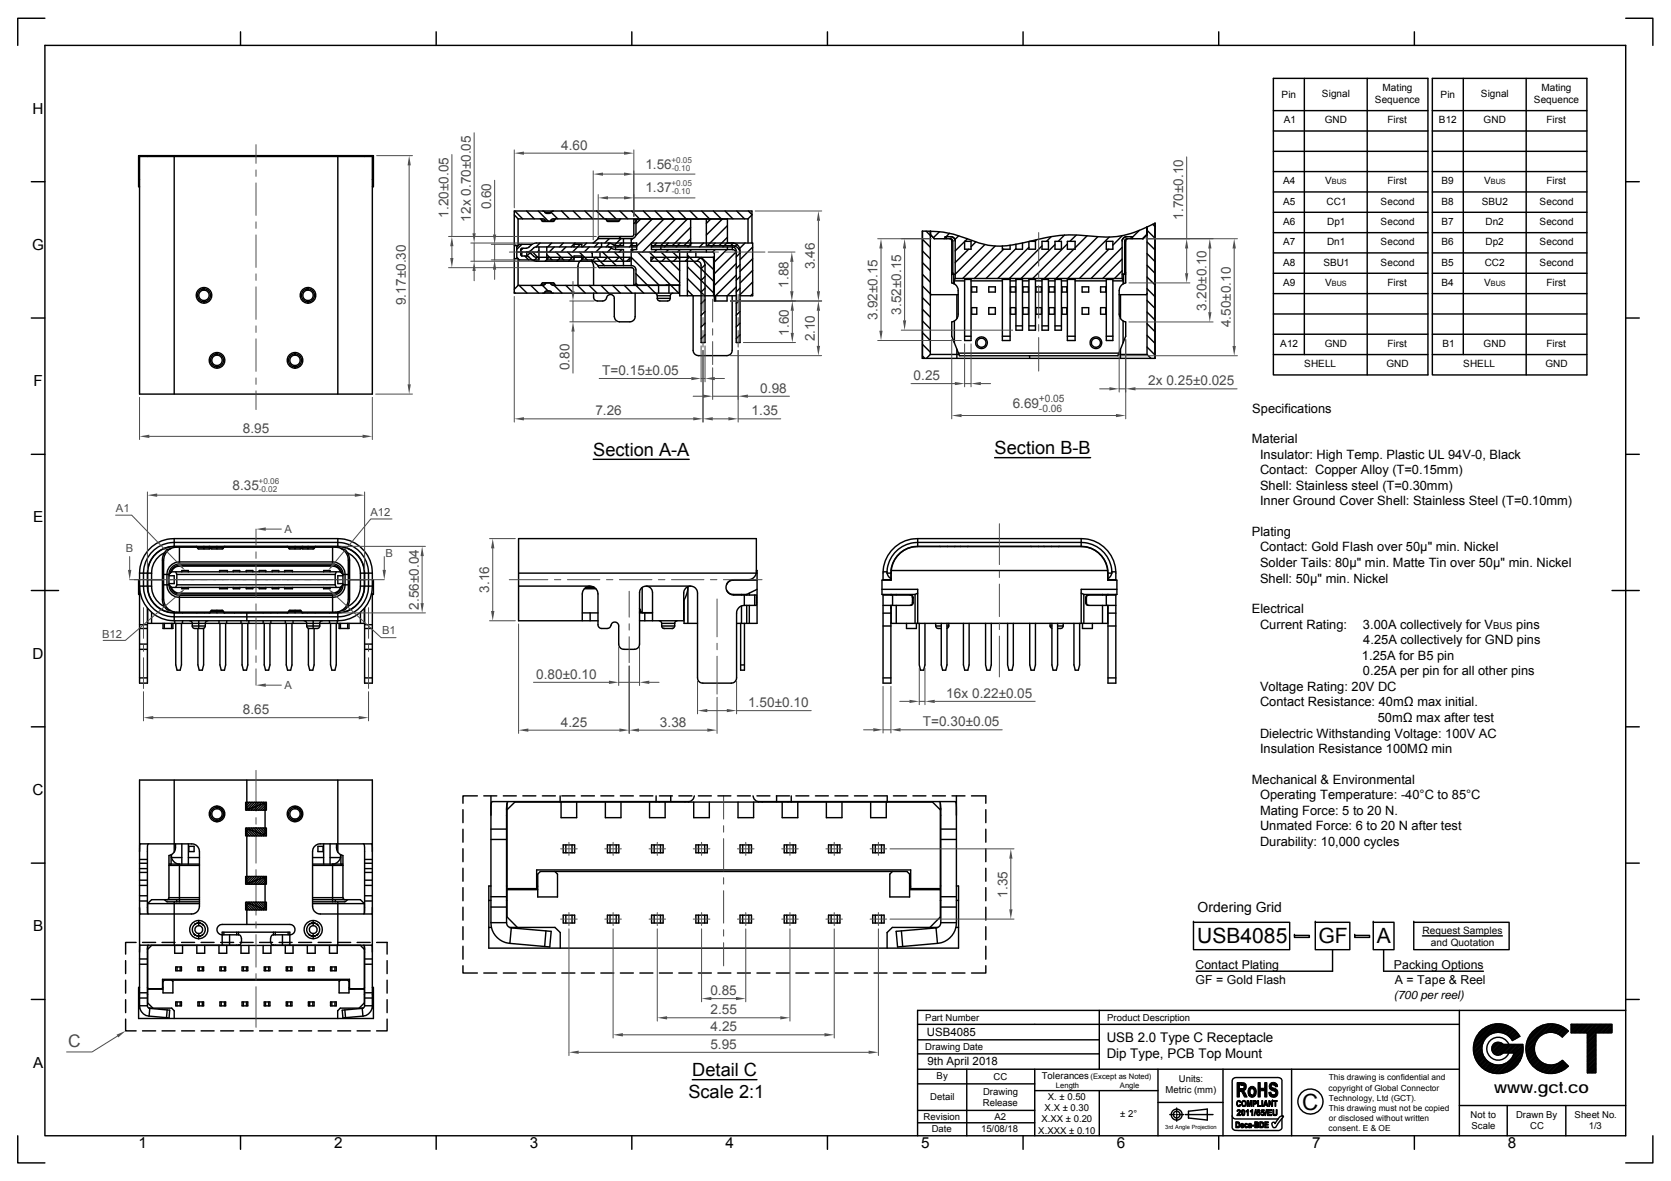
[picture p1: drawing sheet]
<svg xmlns="http://www.w3.org/2000/svg" width="297mm" height="210mm" viewBox="0 0 297 210" stroke-linecap="round" stroke-linejoin="round" font-family="sans-serif">
<defs><g id="words">
<text font-size="4" x="231.5" y="197.3">C</text>
<g font-size="3.7">
<text x="212.8" y="167.7">USB4085</text>
<text x="234.4" y="167.7">GF</text>
<text x="244.7" y="167.6">A</text>
</g>
<g font-size="3.2">
<text x="105.5" y="81">Section A-A</text>
<text x="176.8" y="80.7">Section B-B</text>
<text x="123.1" y="191.3">Detail C</text>
<text x="122.4" y="195.2">Scale 2:1</text>
</g>
<text font-size="3.1" fill="#4b4b4b" x="12.1" y="186.2">C</text>
<text font-size="2.9" x="265.6" y="194.3">www.gct.co</text>
<g font-size="2.7">
<text x="5.8" y="20.2">H</text>
<text x="5.7" y="44.4">G</text>
<text x="5.9" y="68.7">F</text>
<text x="5.9" y="92.9">E</text>
<text x="5.8" y="117.1">D</text>
<text x="5.8" y="141.4">C</text>
<text x="5.9" y="165.6">B</text>
<text x="5.9" y="189.8">A</text>
<text x="24.6" y="204.1">1</text>
<text x="59.4" y="204.1">2</text>
<text x="94.2" y="204.1">3</text>
<text x="128.9" y="204.1">4</text>
<text x="163.7" y="204.1">5</text>
<text x="198.5" y="204.1">6</text>
<text x="233.3" y="204.1">7</text>
<text x="268" y="204.1">8</text>
</g>
<text font-size="2.5" x="212.9" y="162.2">Ordering Grid</text>
<g font-size="2.4" fill="#4b4b4b">
<text x="99.7" y="26.6">4.60</text>
<text x="114.7" y="30">1.56</text>
<text x="114.7" y="34.2">1.37</text>
<text x="79.7" y="38.7" transform="rotate(-90 79.7 38.7)">1.20±0.05</text>
<text x="83.7" y="39.4" transform="rotate(-90 83.7 39.4)">12x 0.70±0.05</text>
<text x="87.3" y="37.2" transform="rotate(-90 87.3 37.2)">0.60</text>
<text x="210.3" y="39.1" transform="rotate(-90 210.3 39.1)">1.70±0.10</text>
<text x="144.9" y="47.9" transform="rotate(-90 144.9 47.9)">3.46</text>
<text x="140.1" y="51.1" transform="rotate(-90 140.1 51.1)">1.88</text>
<text x="72.1" y="54.3" transform="rotate(-90 72.1 54.3)">9.17±0.30</text>
<text x="140.2" y="59.7" transform="rotate(-90 140.2 59.7)">1.60</text>
<text x="156" y="56.9" transform="rotate(-90 156 56.9)">3.92±0.15</text>
<text x="160.2" y="56" transform="rotate(-90 160.2 56)">3.52±0.15</text>
<text x="214.4" y="55.2" transform="rotate(-90 214.4 55.2)">3.20±0.10</text>
<text x="218.8" y="58.2" transform="rotate(-90 218.8 58.2)">4.50±0.10</text>
<text x="101.2" y="65.9" transform="rotate(-90 101.2 65.9)">0.80</text>
<text x="144.9" y="60.7" transform="rotate(-90 144.9 60.7)">2.10</text>
<text x="107" y="66.7">T=0.15±0.05</text>
<text x="135.1" y="69.8">0.98</text>
<text x="162.4" y="67.6">0.25</text>
<text x="204.1" y="68.5">2x 0.25±0.025</text>
<text x="43.2" y="77">8.95</text>
<text x="105.8" y="73.9">7.26</text>
<text x="133.6" y="73.9">1.35</text>
<text x="180" y="72.6">6.69</text>
<text x="41.3" y="87.1">8.35</text>
<text x="87" y="105.4" transform="rotate(-90 87 105.4)">3.16</text>
<text x="74.4" y="108.4" transform="rotate(-90 74.4 108.4)">2.56±0.04</text>
<text x="95.3" y="120.7">0.80±0.10</text>
<text x="133" y="125.7">1.50±0.10</text>
<text x="168.2" y="124.1">16x 0.22±0.05</text>
<text x="43.2" y="127">8.65</text>
<text x="99.7" y="129.2">4.25</text>
<text x="117.3" y="129.2">3.38</text>
<text x="164" y="129.1">T=0.30±0.05</text>
<text x="179.1" y="159.6" transform="rotate(-90 179.1 159.6)">1.35</text>
<text x="126.3" y="176.9">0.85</text>
<text x="126.3" y="180.3">2.55</text>
<text x="126.3" y="183.4">4.25</text>
<text x="126.3" y="186.5">5.95</text>
</g>
<g font-size="2.4">
<text x="196.7" y="185.2">USB 2.0 Type C Receptacle</text>
<text x="196.7" y="188.1">Dip Type, PCB Top Mount</text>
</g>
<g font-size="2.3">
<text x="222.6" y="73.4">Specifications</text>
<text x="222.5" y="78.8">Material</text>
<text x="224" y="81.6">Insulator: High Temp. Plastic UL 94V-0, Black</text>
<text x="224" y="84.3">Contact: Copper Alloy (T=0.15mm)</text>
<text x="224" y="89.8">Inner Ground Cover Shell: Stainless Steel (T=0.10mm)</text>
<text x="224" y="87.1">Shell: Stainless steel (T=0.30mm)</text>
<text x="222.5" y="95.3">Plating</text>
<text x="224" y="98.1">Contact: Gold Flash over 50µ&quot; min. Nickel</text>
<text x="224" y="100.8">Solder Tails: 80µ&quot; min. Matte Tin over 50µ&quot; min. Nickel</text>
<text x="224" y="103.6">Shell: 50µ&quot; min. Nickel</text>
<text x="222.5" y="109">Electrical</text>
<text x="224" y="111.8">Current Rating:</text>
<text x="242.3" y="111.8">3.00A collectively for V</text>
<text x="269.5" y="111.8">pins</text>
<text x="242.1" y="117.3">1.25A for B5 pin</text>
<text x="242.3" y="114.6">4.25A collectively for GND pins</text>
<text x="224" y="122.8">Voltage Rating: 20V DC</text>
<text x="224" y="125.6">Contact Resistance: 40mΩ max initial.</text>
<text x="242.3" y="120.1">0.25A per pin for all other pins</text>
<text x="224" y="131.1">Dielectric Withstanding Voltage: 100V AC</text>
<text x="244.9" y="128.4">50mΩ max after test</text>
<text x="224" y="133.9">Insulation Resistance 100MΩ min</text>
<text x="222.5" y="139.4">Mechanical &amp; Environmental</text>
<text x="224" y="142.1">Operating Temperature: -40°C to 85°C</text>
<text x="224" y="144.9">Mating Force: 5 to 20 N.</text>
<text x="224" y="147.6">Unmated Force: 6 to 20 N after test</text>
<text x="224" y="150.4">Durability: 10,000 cycles</text>
</g>
<g font-size="2.2">
<text x="212.5" y="172.3">Contact Plating</text>
<text x="247.8" y="172.4">Packing Options</text>
<text x="212.5" y="175">GF = Gold Flash</text>
<text x="247.9" y="175">A = Tape &amp; Reel</text>
</g>
<text font-size="2.1" x="247.8" y="177.6">(700 per reel)</text>
<g font-size="2" fill="#4b4b4b">
<text x="20.6" y="91" transform="rotate(1 20.6 91)">A1</text>
<text x="50.6" y="94.8">A</text>
<text x="65.9" y="91.7" transform="rotate(1 65.9 91.7)">A12</text>
<text x="22.4" y="98.2">B</text>
<text x="68.5" y="99.1" transform="rotate(1 68.5 99.1)">B</text>
<text x="18.2" y="113.4" transform="rotate(1 18.2 113.4)">B12</text>
<text x="67.9" y="112.8" transform="rotate(1 67.9 112.8)">B1</text>
<text x="50.6" y="122.5">A</text>
</g>
<g font-size="2">
<text x="164.8" y="184.2">USB4085</text>
<text x="164.9" y="189.3">9th April 2018</text>
</g>
<g font-size="1.8">
<text x="227.8" y="17.4">Pin</text>
<text x="235" y="17.3">Signal</text>
<text x="245.7" y="16.2">Mating</text>
<text x="256.1" y="17.4">Pin</text>
<text x="263.2" y="17.3">Signal</text>
<text x="274" y="16.2">Mating</text>
<text x="228.2" y="21.9">A1</text>
<text x="235.5" y="21.9">GND</text>
<text x="244.4" y="18.3">Sequence</text>
<text x="246.6" y="21.9">First</text>
<text x="255.8" y="21.9">B12</text>
<text x="263.7" y="21.9">GND</text>
<text x="272.7" y="18.3">Sequence</text>
<text x="274.9" y="21.9">First</text>
<text x="228.1" y="32.8">A4</text>
<text x="235.6" y="32.8">V</text>
<text x="246.6" y="32.8">First</text>
<text x="256.3" y="32.8">B9</text>
<text x="263.8" y="32.8">V</text>
<text x="274.9" y="32.8">First</text>
<text x="228.1" y="36.4">A5</text>
<text x="228.1" y="40">A6</text>
<text x="235.8" y="36.4">CC1</text>
<text x="235.9" y="40">Dp1</text>
<text x="245.4" y="40">Second</text>
<text x="245.4" y="36.4">Second</text>
<text x="256.3" y="36.4">B8</text>
<text x="256.3" y="40">B7</text>
<text x="263.4" y="36.4">SBU2</text>
<text x="264.1" y="40">Dn2</text>
<text x="273.7" y="40">Second</text>
<text x="273.7" y="36.4">Second</text>
<text x="228.1" y="43.6">A7</text>
<text x="228.1" y="47.2">A8</text>
<text x="235.2" y="47.2">SBU1</text>
<text x="235.9" y="43.6">Dn1</text>
<text x="245.4" y="47.2">Second</text>
<text x="245.4" y="43.6">Second</text>
<text x="256.3" y="43.6">B6</text>
<text x="256.3" y="47.2">B5</text>
<text x="263.9" y="47.2">CC2</text>
<text x="264.1" y="43.6">Dp2</text>
<text x="273.7" y="47.2">Second</text>
<text x="273.7" y="43.6">Second</text>
<text x="228.1" y="50.8">A9</text>
<text x="235.6" y="50.8">V</text>
<text x="246.6" y="50.8">First</text>
<text x="256.3" y="50.8">B4</text>
<text x="263.8" y="50.8">V</text>
<text x="274.9" y="50.8">First</text>
<text x="227.6" y="61.7">A12</text>
<text x="231.9" y="65.3">SHELL</text>
<text x="235.5" y="61.7">GND</text>
<text x="246.4" y="65.3">GND</text>
<text x="246.6" y="61.7">First</text>
<text x="256.4" y="61.7">B1</text>
<text x="260.1" y="65.3">SHELL</text>
<text x="263.7" y="61.7">GND</text>
<text x="274.7" y="65.3">GND</text>
<text x="274.9" y="61.7">First</text>
<text x="252.9" y="166">Request Samples</text>
<text x="254.4" y="168.2">and Quotation</text>
</g>
<g font-size="1.8" fill="#4b4b4b">
<text x="184.6" y="71.5">+0.05</text>
<text x="184.7" y="73.3">-0.06</text>
</g>
<g font-size="1.7">
<text x="265.4" y="111.8">BUS</text>
<text x="164.5" y="181.6">Part Number</text>
<text x="196.8" y="181.4">Product Description</text>
<text x="164.5" y="186.7">Drawing Date</text>
<text x="166.5" y="191.8">By</text>
<text x="185.2" y="191.8">Tolerances</text>
<text x="165.4" y="195.7">Detail</text>
<text x="174.7" y="196.6">Release</text>
<text x="174.8" y="194.7">Drawing</text>
<text x="176.6" y="192">CC</text>
<text x="185.7" y="197.5">X.X ± 0.30</text>
<text x="186.3" y="195.5">X. ± 0.50</text>
<text x="207.2" y="194.4">Metric (mm)</text>
<text x="209.5" y="192.5">Units:</text>
<text x="164.2" y="199.1">Revision</text>
<text x="165.6" y="201.3">Date</text>
<text x="174.4" y="201.3">15/08/18</text>
<text x="176.8" y="199.1">A2</text>
<text x="184.6" y="201.6">X.XXX ± 0.10</text>
<text x="185.1" y="199.5">X.XX ± 0.20</text>
<text x="199.1" y="198.5">± 2°</text>
<text x="261.4" y="198.8">Not to</text>
<text x="261.6" y="200.8">Scale</text>
<text x="269.5" y="198.8">Drawn By</text>
<text x="272" y="200.8">CC</text>
<text x="279.9" y="198.8">Sheet No.</text>
<text x="282.4" y="200.8">1/3</text>
</g>
<g font-size="1.5" fill="#4b4b4b">
<text x="119.4" y="28.9">+0.05</text>
<text x="119.4" y="33.2">+0.05</text>
<text x="119.4" y="34.6">-0.10</text>
<text x="119.4" y="30.4">-0.10</text>
<text x="46" y="86">+0.06</text>
<text x="46" y="87.4">-0.02</text>
</g>
<g font-size="1.5">
<text x="236.2" y="193.9">copyright of Global Connector</text>
<text x="236.2" y="192.1">This drawing is confidential and</text>
<text x="236.2" y="195.7">Technology, Ltd (GCT).</text>
<text x="236.2" y="197.5">This drawing must not be copied</text>
<text x="236.2" y="201">consent. E &amp; OE</text>
<text x="236.2" y="199.2">or disclosed without written</text>
</g>
<g font-size="1.4">
<text x="193.8" y="191.8">(Except as Noted)</text>
<text x="187.7" y="193.4">Length</text>
<text x="199.1" y="193.4">Angle</text>
</g>
<g font-size="1.3">
<text x="236.7" y="32.8">BUS</text>
<text x="265" y="32.8">BUS</text>
<text x="236.7" y="50.8">BUS</text>
<text x="265" y="50.8">BUS</text>
</g>
<text font-size="1" x="207.1" y="200.8">3rd Angle Projection</text>
</g></defs>
<g fill="none" stroke="#000" stroke-width=".25">
<path d="M8 3.2h-4.8v4.9M8 8.1h281v193.8h-281zM42.8 5.7v2.4M77.5 5.7v2.4M112.3 5.7v2.4M147.1 5.7v2.4M181.9 5.7v2.4M216.6 5.7v2.4M226.4 13.9h27.4v52.8h-27.4zM226.4 19.7h27.4M231.9 13.9v49.1M243 13.9v52.8"/>
<path d="M251.4 5.7v2.4M254.6 19.7h27.5M254.6 13.9h27.5v52.8h-27.5zM260.1 13.9v49.1M271.3 13.9v52.8M289 3.2h4.8v4.9M5.6 32.3h2.4M24.6 31.9h.2M24.8 33.2h-.2v-5.5h41.8v5.5h-.2M24.8 27.8h41.4v42.3h-41.4zM26.2 27.7l.1 .1M31 27.8v42.3"/>
<path d="M60 27.8v42.3M64.7 27.7v.1M66.2 31.9h.2M91.4 38.2l.7 .7M91.5 37.5l1.4 1.4M92.1 38.9h4.5l.3 .2M92.1 38.9v4.8h-.7M93.6 37.5l1.4 1.4M95.7 37.5l1.8 1.9M96.1 38.9l.2 .2M96.3 39.1l.2 .3h1.8l.3-.3M96.3 39.1h.6"/>
<path d="M96.5 37.5l.4 .2M96.9 37.7a.79 .79 0 0 0 1.1 0l1.1 1.2M96.9 39.1a.79 .79 0 0 0 1.1 0M98 39.1h.6M98.4 37.5l-.4 .2h-1.1M98.8 38.9l-.2 .2M99.8 37.5l1.4 1.4M101.9 37.5l1.4 1.4M104 37.5l1.4 1.4M106 37.5l1.4 1.4M107.6 38.9l.2 .2M107.8 39.1l.3 .3h1.8l.2-.3"/>
<path d="M107.8 39.1h2.3M108.1 37.5l1.4 1.4M110.2 37.5l1.4 1.4M110.4 38.9l-.3 .2M112.3 37.5l1.4 1.4M113.1 39.3l.3-.3h15.9v4.2M113.1 39.4l-.4 .4M113.9 39l-.8 .8M114.4 37.5l1.3 1.4M115.9 39l-2.9 2.9M116.4 37.5l1.4 1.4M118 39l-4.8 4.8"/>
<path d="M118.5 37.5l1.4 1.4M120.1 39l-5.9 5.8M120.6 37.5l1.4 1.4M122.2 39l-4.7 4.7M122.7 37.5l1.3 1.4M122.8 39v4.7h-7M124.7 37.5l1.4 1.4M125.6 39v4.7h4.6a1.35 1.35 0 0 1 1.4 1.3M126.3 39l-.7 .7M126.8 37.5l1.4 1.4M128.4 39l-2.8 2.8M128.9 37.5l1.4 1.4"/>
<path d="M131 37.5l1.4 1.4M133 38.9v4.3M133 38.9h-34.8l-.2 .2M133 37.5l.7 .6M133.7 38.2l-.7 .7M204.9 39.9l.4 .4M205.3 39.7v24M226.4 23.3h27.4M226.4 26.9h27.4M226.4 30.5h27.4M226.4 34.1h27.4M226.4 37.7h27.4"/>
<path d="M254.6 23.3h27.5M254.6 26.9h27.5M254.6 30.5h27.5M254.6 34.1h27.5M254.6 37.7h27.5M289 32.3h2.4M5.6 56.5h2.4M36.3 51.4h-.4M36.3 51.1v.5M36.3 53.4v.5M36.6 53.6l-.3 .1M54.8 51.1v.5"/>
<path d="M54.8 53.4v.5M54.8 51.4h-.4M54.8 51.1a1.39 1.39 0 0 1 1.3 1.4 1.39 1.39 0 0 1-1.3 1.4M54.8 51.1a1.39 1.39 0 0 0-1.4 1.4 1.39 1.39 0 0 0 1.4 1.4M55.1 53.6l-.3 .1M91.4 46h.7v4.7M91.4 51.9l.2 .2M91.9 44.8h34.8l.3 .2v8.5h2.2v-.9M92.1 50.7l-.7 .7M92.3 50.7l1.4 1.4M92.6 44.8l.2 .2M92.8 44.8v.7"/>
<path d="M92.8 45.5h.8M92.8 44.8l-.2-.2v-.3l.2-.2a1.66 1.66 0 0 0 1.8-.7l.7-.2h17.9v1.2h-1v2.8M92.8 44.8l-.2 .2v.3l.2 .2M92.8 43.4l-.9 .9M93 44.1l-.4 .4M93.3 45.5l.7 .7M93.6 44.8a1.84 1.84 0 0 1 1.4 .9h17v.7h-16.9l-1.5-.9zM94.2 45l-.5 .5M94.4 50.7l1.4 1.4M94.6 43.4h-2.3l-.4 .5v1.8l.4 .5h3.5v-2.3M94.7 44.8l1.1 1.2M95.5 45.7l-.6 .7"/>
<path d="M95.8 44.6l-.3 .2M96 43.2l-.7 .7M96.3 50.5l-.3 .2M96.3 50.5l.2-.2h1.8l.3 .2M96.3 50.5h.6M96.4 50.7l1 1M96.9 50.5a.79 .79 0 0 1 1.1 0M96.9 50.5l-.4 .2h-4.4M96.9 51.9a.79 .79 0 0 1 1.1 0M97.2 43.9v2.3h4.8v-.7h1.4v.7h1.8l1.1 1M97.2 45.3l.9 .9M97.6 45.7l-.7 .7"/>
<path d="M98 51.9h-1.1l-.4 .2M98 51.9l.4 .2M98 50.5h.6M98 50.5l.4 .2h20.5M98.1 43.2l-.7 .7M98.5 50.7l1.4 1.4M98.5 43.9l-.9 .9M98.6 50.5l.2 .2M98.8 44.8l1.4 1.4M99.7 45.7l-.7 .7M100.1 43.2l-.7 .7M100.6 50.7l1.4 1.4"/>
<path d="M100.6 43.9l-.9 .9M100.9 44.8l1.1 1.2M101.7 45.7l-.7 .7M102 43.9v-.5h1.4v.5M102.2 43.2l-.7 .7M102.7 50.7l1.4 1.4M103 44.8l1.4 1.4M103.1 46.4l-.4 1v3.3M103.1 43.4l-1.3 1.4M103.8 45.7l-.7 .7M104.3 43.2l-.7 .7M104.7 50.7l1.4 1.4"/>
<path d="M104.8 43.9l-1 .9M105.1 44.8l.2 .2M105.2 46.4l.3 1v3.3M105.3 44.8v.9M105.9 45.7l-.7 .7M106 45.7l1.5 1.5M106.3 47.2l6.2 .1a.73 .73 0 0 1 .6 .7v2.6h-.4v-2.6l-.3-.4h-5.8l-.2-.1zM106.3 42.4l-.8 .8v-.1M106.4 43.2l-.7 .7M106.4 42.1l6-.1 .3-.3v-2.7h.4v2.7l-.2 .4-.4 .3h-6.2zM106.7 44.8v.9M106.8 50.7l1.4 1.4"/>
<path d="M106.8 43.9l-.9 .9M106.9 43.2v.7M107.1 44.8l2.4 2.4M108 45.7l-.7 .7M108.1 43.9l.5 .2M108.3 42.4l-.8 .8M108.4 43.2l-.7 .7M108.6 44.1l.8 .3M108.7 44.1l-.7 .7M108.7 43.9l-.1 .2M108.9 50.7l1.4 1.4M109.2 44.8l1.6 1.6"/>
<path d="M109.4 43.9v.5M109.4 44.4h1.4v2.8M110 45.7l-.7 .7M110.4 42l-.4 .4M110.4 42.4l-1.2 1.2M110.5 43.2l-.7 .7M110.5 44.4l-.4 .4M110.8 42.4v1.3h-1.4l-1.3-.5M111 50.7l1.4 1.4M112 45.9l-.6 .5M112.2 42.4v1.3h1M112.2 45.7l5 5"/>
<path d="M112.4 43.9v.5M112.5 42.4l-.3 .3M112.6 43.2l-.7 .7M112.6 44.4l-.4 .4M112.9 52.1v4.2a.91 .91 0 0 1-.9 .9h-1.9a.95 .95 0 0 1-.9-.9v-3.2a.72 .72 0 0 0-.8-.7 .72 .72 0 0 0-.6 .8l-.2 .1a2.07 2.07 0 0 1-1.6 .2l-.5-.5v-.9M112.9 50.6v.1M113.1 50.4l.3 .3h7.4M113.1 50.7l1.3 1.4M113.1 48.7l2 2M113.2 43.9h-17.9l-.3 .1-.9 .7-.5 .1M113.3 44.8l5.9 5.9M115.1 50.7l1.4 1.4"/>
<path d="M115.2 50.7h.1M115.4 44.8l5.4 5.4M115.8 43.9h14.4M116.3 45.7l-.6 .6M116.4 52.1l.3 .1 .1 .4M116.7 43.2l-.6 .7M116.8 44.4l-.5 .4M116.8 52.6v.5M116.8 53.1h2.3M116.8 52.6h2.3M116.8 53.1a.44 .44 0 0 0 .5 .4h1.4a.44 .44 0 0 0 .4-.4M117.1 50.7v1.4"/>
<path d="M117.5 43.9v.5M117.5 44.8l3.3 3.3M118.3 45.7l-.6 .7M118.8 43.2l-.7 .7M118.8 44.4l-.4 .4M118.9 50.7v1.4M119.1 52.6v.5M119.3 50.7l1.4 1.4M119.6 44.8l1.2 1.2M119.6 52.1a.47 .47 0 0 0-.5 .5M120.4 45.7l-.7 .7M120.8 44.8v7.8h10.1"/>
<path d="M120.8 50.7h-2.4M120.9 43.2l-.7 .7M120.9 44.4l-.5 .4M122.2 44.8v7.8M122.2 51.6l1 1M122.2 49.5l3.1 3.1M122.2 47.4l4.7 4.7M122.2 45.4l4.7 4.6M122.5 45.7l-.7 .7M122.8 44.4v.4M122.8 44.6l-.3 .2M122.8 42.5l-1.2 1.2"/>
<path d="M122.8 40.4l-3.3 3.3M123 43.2l-.7 .7M123.2 52.6v9.7a.95 .95 0 0 0 .9 .9h5.1a.95 .95 0 0 0 1-.9v-9.7M123.7 44.8v.9M123.9 45.7a1.41 1.41 0 0 1 1.4 1.4v13.8h-.7v-13.8a.67 .67 0 0 0-.7-.7h-8.2v-.7h11.2M124.5 45.9l-.6 .5M124.7 45.7l2.2 2.2M125.1 43.2l-.7 .7M125.3 47.1l-.7 .7M125.3 49.2l-.7 .7M125.3 51.2l-.7 .7M125.3 53.3l-.7 .7"/>
<path d="M125.3 55.4l-.7 .7M125.3 57.5l-.7 .7M125.3 59.5l-.7 .7M125.6 44.4v.4M126.7 45.7l.2 .2M126.9 45.7v6.9M126.9 45.7l.1 .2M127.1 44.4l-.4 .4M127.1 43.2l-.7 .7M129.2 44.4l-2.2 2.2M129.2 43.2l-.7 .7M129.3 43.9v.5"/>
<path d="M129.3 40.1l-3.5 3.6M129.3 42.2l-1.5 1.5M130.2 43.9v.5M130.2 44.4h-14.4v-1.2h18v9.4h-2.2M130.2 43.2a1.37 1.37 0 0 1 1.4 1.4v16.3h-.7v-16.3l-.3-.6-.4-.1M130.2 44.4l.4 .1 .3 .5M130.4 43.2l-.5 .5M130.8 44.8l-3.8 3.9M130.9 51l-1.6 1.6M130.9 46.8l-3.9 3.9M130.9 48.9l-3.7 3.7v.9M131 43.5l-.5 .5"/>
<path d="M131.6 51.2l-.7 .7M131.6 53.3l-.7 .7M131.6 45l-.7 .7M131.6 47.1l-.7 .7M131.6 49.1l-.7 .7M131.6 55.4l-.7 .7M131.6 57.5l-.7 .6M131.6 59.5l-.7 .7M132.4 43.2l-1.1 1.1M133.7 43.2v-5.7h-42.3v14.6h29.4v-1.4M133.8 52.2l-.4 .4M133.8 43.9l-2.2 2.3"/>
<path d="M133.8 46l-2.2 2.2M133.8 48.1l-2.2 2.2M133.8 50.2l-2.2 2.2M164 41.1a19.9 19.9 0 0 1 8.9 1.7 13.4 13.4 0 0 0 9 .4 30 30 0 0 1 9-1.4l1.7 .1a19.4 19.4 0 0 0 7.6-.2l2.7-.9 2.4-1.1v24h-41.3zM164 41.1v22.6M164 59.1l1.4 1.4M164 57.1l1.4 1.4M164 55l1.4 1.4M164 52.9l1.4 1.4M164 50.8l1.4 1.4M164 48.8l1.4 1.4M164 46.7l1.4 1.4"/>
<path d="M164 44.6l1.4 1.4M164 42.6l1.4 1.3M164.6 41.1l.8 .8M165.4 41.1v21.9M165.4 52.1l.1 .3h4.8M165.4 41.7l.7 .7h2.9l.2 .2 .2 .2M165.4 41.7h.1M165.4 41.1v.6M165.4 41.7l.7 .7M167 41.2l-1.1 1.1M168 42.3l-.2 .1M168.2 42.1v.3"/>
<path d="M168.8 41.5l-.6 .6M168.8 42.4l.3 .2 .1 .2M169 42.1h-1v.3M169 42.1l.4 .1 .4 .4M169 42.1a.78 .78 0 0 1 .8 .7M169.2 48.5h.2M169.2 42.8h.2M169.2 42.8v5.7M169.2 48.5l.2 .3M169.4 42.8v5.7M169.4 48.5l.2 .3M169.5 48.8v1.6"/>
<path d="M169.6 49.9h1.9M169.6 49.9v.6M169.7 57.1v3.8M169.8 42.6v.2M169.8 49.5h29.7M169.8 48.8h-.6v1.5a1.4 1.4 0 0 1 1.1 1.4v4.2a1.35 1.35 0 0 1-1.1 1.3v2.6l1.4 3.5h28.1l1.4-3.5v-2.6a1.4 1.4 0 0 1-1.2-1.3v-4.2a1.44 1.44 0 0 1 1.2-1.4v-1.5h-.6M169.8 42.8v6.7M169.8 49.5l-.2 .4M170.1 52.4v4.2M170.4 41.9l-.6 .7M171.5 49.7h1.1v10.8h-1.1zM171.5 59.8h1.1"/>
<path d="M171.5 42.9h1.1v1.4h-1.1zM171.5 43l-1.7 1.6M172 42.5l-.5 .4M172.2 44.3l-2.4 2.4M172.6 49.9h5.6M172.7 54.7h.9v1.2h-.9zM172.7 51h.9v.9h-.9zM173.5 43l-.9 .9M175.1 43.5l-5.3 5.3M175.8 54.7h1.1v1.2h-1.1zM175.8 51h1.1v.9h-1.1zM176.9 43.7l-5.8 5.8"/>
<path d="M178.2 49.7h1.4v10.8h-1.4zM178.2 59.8h1.4M178.4 44.3l-5.2 5.2M179.6 49.9h1M179.6 43.6v.7h-1.4v-.6M179.6 54.7h.9v1.2h-.9zM179.6 51h.9v.9h-.9zM180.6 57.9h1.2M180.6 49.7h1.2v9h-1.2zM180.6 44.2l-5.3 5.3M181.8 49.9h1.1M181.8 43.2v1.1h-1.2v-.9"/>
<path d="M181.8 51h1v.9h-1zM181.8 54.7h1v1.2h-1zM182.9 57.9h1.2M182.9 49.7h1.2v9h-1.2zM182.9 44l-5.5 5.5M183 42.9h1.1v1.4h-1.2v-1.4M184.1 49.9h1.1M184.1 54.7h1v1.2h-1zM184.1 51h1v.9h-1zM184.2 42.6l-.2 .3M185.2 57.9h1.2M185.2 49.7h1.2v9h-1.2z"/>
<path d="M185.2 42.9h1.2v1.4h-1.2zM185.2 43.7l-5.8 5.8M186.4 49.9h1.1M186.5 54.7h.9v1.2h-.9zM186.5 51h.9v.9h-.9zM186.9 42.1l-.9 .8M187.5 57.9h1.2M187.5 49.7h1.2v9h-1.2zM187.5 42.9h1.2v1.4h-1.2zM187.5 43.5l-6 6M188.7 49.9h1M188.8 54.7h.8v1.2h-.8z"/>
<path d="M188.8 51h.8v.9h-.8zM189.2 41.8l-1.1 1.1M189.7 49.7h1.4v10.8h-1.4zM189.7 59.8h1.4M189.7 42.9h1.4v1.4h-1.4zM189.7 43.4l-6.1 6.1M190.9 44.3l-5.2 5.2M191.1 49.9h5.6M191.3 41.8l-1.1 1.1M192.4 54.7h1.1v1.2h-1.1zM192.4 51h1.1v.9h-1.1zM193.2 41.9l-2.1 2.2"/>
<path d="M195.2 42.1l-7.5 7.4M195.6 54.7h1v1.2h-1zM195.6 51h1v.9h-1zM196.7 42.9h1.1v1.4h-1.1zM196.7 49.7h1.1v10.8h-1.1zM196.7 59.8h1.1M197.1 44.3l-5.2 5.2M197.2 42.1l-7.4 7.4M197.8 49.9h1.9M199.2 52.4v4.2M199.5 42.8v6.7M199.5 44l-5.5 5.5"/>
<path d="M199.5 46.1l-3.5 3.4M199.5 48.1l-1.4 1.4M199.5 49.5l.2 .4M199.5 41.9l-1.7 1.7M199.6 57.1v3.8M199.7 49.9v.6M199.7 48.8v1.6M199.9 42.8v5.7M199.9 48.5h.2M199.9 42.8h.2M199.9 48.5l-.3 .3M200.1 42.8v5.7"/>
<path d="M200.1 48.5l-.2 .3M200.3 42.1h1v.3M200.3 42.1l-.6 .2-.2 .5M200.3 42.1a.8 .8 0 0 0-.8 .7M200.5 42.4l-.3 .2-.1 .2M201.1 42.1v.3M202.5 41l-1.2 1.2M203.9 40.4v1.3M203.9 41.7l-.7 .7h-2.9l-.3 .2-.1 .2M203.9 41.7l-.8 .7M203.9 41.7l-.7 .7M203.9 40.4v22.6"/>
<path d="M203.9 59.6l1.4 1.4M203.9 57.6l1.4 1.4M203.9 55.5l1.4 1.4M203.9 53.4l1.4 1.4M203.9 51.3l1.4 1.4M203.9 49.3l1.4 1.3M203.9 47.2l1.4 1.4M203.9 45.1l1.4 1.4M203.9 43l1.4 1.4M203.9 40.9l1.4 1.4M203.9 52.1l-.2 .3h-4.8M226.4 41.4h27.4"/>
<path d="M226.4 45h27.4M226.4 48.6h27.4M226.4 52.2h27.4M226.4 55.8h27.4M226.4 59.4h27.4M254.6 41.4h27.5M254.6 45h27.5M254.6 48.6h27.5M254.6 52.2h27.5M254.6 55.8h27.5M254.6 59.4h27.5M289 56.5h2.4"/>
<path d="M38.6 62.9l-.4 .1M38.6 62.7v.4M38.6 65v.5M38.9 65.2h-.3M52.3 62.9h.2M52.4 65l.1 .2M52.4 62.9l.1 .2M52.5 62.7a1.39 1.39 0 0 0-1.4 1.4 1.39 1.39 0 0 0 1.4 1.4M52.5 62.7v.2M52.5 65.2l-.1 .3M52.5 62.7a1.39 1.39 0 0 1 1.3 1.4 1.39 1.39 0 0 1-1.3 1.4M52.8 65.2h-.3"/>
<path d="M164 63.3l.4 .4M164 61.2l1.4 1.4M165.4 63h5.1M165.4 63l-.7 .7M170.1 62.1v1.6M170.4 62.8h28.5M183 63.3v.4M198.8 63h5.1M199.2 62.1v1.6M203.9 61.7l1.4 1.4M203.9 63l.7 .7M226.4 63h27.4"/>
<path d="M254.6 63h27.5M5.6 80.8h2.4M27.4 97.8a5.5 5.5 0 0 1 3.6-1.4h29a5.5 5.5 0 0 1 5.5 5.5 8.2 8.2 0 0 1-.8 5.2 5.4 5.4 0 0 1-4.7 2.6h-29a5.5 5.5 0 0 1-5.5-5.5 8.1 8.1 0 0 1 .9-5.2zM27.6 98.5a4.8 4.8 0 0 1 3.4-1.4h29a4.8 4.8 0 0 1 4.8 4.8 7.2 7.2 0 0 1-.9 5.1 4.7 4.7 0 0 1-3.9 2h-29a4.8 4.8 0 0 1-4.8-4.8 7.3 7.3 0 0 1 .9-5.1zM29.2 98.3a4 4 0 0 0-2.3 3.6M30.3 97.6a1.7 1.7 0 0 0-1.4 1.6v7.3a2.4 2.4 0 0 0 .8 1.9l.6 .2M31 95.8a6.2 6.2 0 0 0-6.2 6.1M31 95.8v1.5M31 95.8h29M31.9 97.3v3.4M34.9 97.1l.2 .3M35 97.2h-4a4.7 4.7 0 0 0-4.8 4.7v2.8"/>
<path d="M35.1 97.3h-3.7a2.31 2.31 0 0 0-2.3 2.3v6.9a2.33 2.33 0 0 0 2.3 2.3h6M35.1 97.4h1.2v.2M35.1 97.4l.2 .2h1.9l.2-.2M36.3 97.1v.3h1.1M37.2 97.1l.2 .3M37.4 97.4h1.2v.2M37.4 97.4l.3 .2h1.8l.2-.2M38.6 97.1v.3h1.1M39.8 97.3h11.5M39.8 97.2h11.4M40 97.1l-.3 .3M51.1 97.1l.2 .3"/>
<path d="M51.3 97.4h2.3M52.5 97.1l-.1 .5M53.6 97.4l-.2 .2h-1.9l-.2-.2M53.6 97.4h1.2v.2M53.8 97.1l-.2 .3M54.8 97.1v.3h1.1M55.9 97.4l-.2 .2h-1.9l-.2-.2M55.9 97.3h3.7a2.3 2.3 0 0 1 2.3 2.3v6.9a2.31 2.31 0 0 1-2.3 2.3h-6M56 97.2h4a4.8 4.8 0 0 1 4.8 4.7v2.8M56.1 97.1l-.2 .3M59.1 97.3v3.4M60 95.8a6.1 6.1 0 0 1 6.2 6.1"/>
<path d="M60 95.8v1.5M60.7 97.6a1.65 1.65 0 0 1 1.4 1.6v7.8a2.44 2.44 0 0 1-.8 1.4l-.6 .2M61.8 98.3a4 4 0 0 1 2.3 3.6M163.1 95.8v1.3M163.1 97.1h29.1M163.1 95.8h29.1M163.1 97.1a4.8 4.8 0 0 0-4.7 4.8M163.1 95.8a6.1 6.1 0 0 0-6.1 6.1v1.3M167 97.1l.2 .1M168.4 97.1v.1M169.8 97.1l-.1 .1M170.7 97.1v.1"/>
<path d="M172.1 97.1l-.1 .1M183.2 97.1l.1 .1M184.6 97.1v.1M185.5 97.1l.2 .1M186.9 97.1v.1M188.3 97.1l-.1 .1M192.2 95.8v1.3M192.2 97.1a4.8 4.8 0 0 1 4.8 4.8M192.2 95.8a6.3 6.3 0 0 1 6.2 7.4M289 80.8h2.4M5.6 105h4.8M24.8 103.2h-.2v2.5h.2"/>
<path d="M24.8 105.6h.2M24.8 111.7h1.4M24.8 111.1h1.4M24.8 101.9h2.1M24.8 114.5h1.4M24.8 115.5h1.4M24.8 101.9v19.6h1.4v-13.4M26.2 103.2h.1M26.2 104.2a4.7 4.7 0 0 0 4.8 4.7h6.3M26.2 103.1h2.9M26.2 108.2v2.6h38.6v-2.6M26.9 104.2a4 4 0 0 0 2.3 3.7"/>
<path d="M26.9 104.2h-2.1a6.2 6.2 0 0 0 6.2 6.2M26.9 101.9v2.3M26.9 106.7v.1M26.9 108.8v2M29 110.8v.9h1.7v-.9M29.1 104h.9M29.1 102.1h.9M29.2 110.8v.9M30 102.1a1.86 1.86 0 0 1 1.9-1.8h27.2a1.8 1.8 0 0 1 1.9 1.8M30 102.4h1v1.4h-1M30 102.1v1.9M30 104l.5 .4"/>
<path d="M30.5 104.5l.5 .7 .9 .3M30.5 101.7h.1M30.5 104.4h.1M30.5 104.4h30M30.5 101.7h30M30.5 101.7l-.5 .4M30.5 110.8v.9M30.5 100.4l.5-.3 .9-.2h27.2a2.25 2.25 0 0 1 2.2 2.2 3.6 3.6 0 0 1-.8 3.6l-.4 .3-1 .2h-27.2a2.19 2.19 0 0 1-2.2-2.2 3.7 3.7 0 0 1 .8-3.6zM31 110.4h29M31 108.8v1.6M31.1 108.9v.1M31.1 110.4v.4"/>
<path d="M31.2 101.7l.2 .4M31.4 104h28.2M31.4 102.1h28.2M31.4 102.1v1.9M31.4 104l-.2 .4M31.9 100.7l-.9 .2-.5 .8M31.9 105.5h27.2M31.9 105.5v3.3M31.9 100.7h27.2M32.3 110.8v7.4l-.3 1h-.5l-.3-1v-7.4M32.4 108.9v.1M32.4 110.4v.4"/>
<path d="M33.5 101.7v-.3h-1.2v.3M33.5 104.4v.3h-1.2v-.3M33.7 110.4a.47 .47 0 0 1 .5 .4v.5M34.2 111.3a.44 .44 0 0 0 .4 .4h1.4a.44 .44 0 0 0 .5-.4M34.2 111.3h2.3M35 108.9v.1M35.3 110.4v1.3M36.2 111.7v6.5l-.2 1h-.6l-.2-1v-6.5M36.4 108.9v.1M37 110.4a.44 .44 0 0 0-.5 .4v.5M37.4 108.7l.3-.2h1.8l.2 .2M37.4 108.7h1.2v.3"/>
<path d="M37.4 108.7l-.2 .3M38.6 108.5v.2h1.1M38.9 110.4v.4M39 104.4v.3h1.4v-.3M39.1 110.8v7.4l.2 1h.6l.2-1v-7.4M39.7 108.7l.2 .2M39.8 108.8h11.5M39.8 108.9h11.4M40.3 110.4v.4M40.4 101.7v-.3h-1.4v.3M41.5 101.7v-.3h1.1v.3M41.5 104.4v.3h1.1v-.3"/>
<path d="M41.7 108.9v.1M42.8 108.9v.1M42.8 110.4v.4M43 110.8v7.4l.3 1h.5l.2-1v-7.4M43.8 101.7v-.3h1.1v.3M43.8 104.4v.3h1.1v-.3M43.9 109v1.4M44.2 108.9v.1M44.2 110.4v.4M46.8 108.9v.1M46.8 110.4v.4M47.2 101.7v-.3h-1.1v.3"/>
<path d="M47.2 104.4v.3h-1.1v-.3M48 110.8v7.4l-.2 1h-.6l-.2-1v-7.4M48.2 108.9v.1M48.2 110.4v.4M48.4 101.7v-.3h1.2v.3M48.4 104.4v.3h1.2v-.3M49.3 108.9l.1 .1M50.7 110.4v.4M50.9 110.8v7.4l.2 1h.6l.2-1v-7.4M51.3 108.7l-.2 .2M51.3 108.7l.2-.2h1.9l.2 .2M51.3 108.7h1.2v.3"/>
<path d="M52 101.7v-.3h-1.4v.3M52 104.4v.3h-1.4v-.3M52.1 110.4v.4M52.5 108.5v.2h1.1M53.6 108.7l.2 .3M54.1 110.4a.47 .47 0 0 1 .4 .4v.5M54.5 111.3l.3 .4h1.6a.44 .44 0 0 0 .4-.4M54.5 111.3h2.3M54.6 108.9v.1M54.8 111.7v6.5l.3 1h.5l.2-1v-6.5M55.7 110.4v1.3M56 108.9v.1"/>
<path d="M57.3 110.4a.44 .44 0 0 0-.5 .4v.5M57.5 101.7v-.3h1.2v.3M58.6 108.9v.1M58.6 110.4v.4M58.7 104.4v.3h-1.2v-.3M58.8 110.8v7.4l.2 1h.5l.3-1v-7.4M59.1 100.7h.3a1.39 1.39 0 0 1 1.1 1M59.1 105.5v3.3M59.6 102.1v1.9M59.6 104l.2 .4M59.8 101.7l-.2 .4M59.9 108.9v.1"/>
<path d="M59.9 110.4v.4M60 108.8v1.6M60.3 110.8v.9h1.7v-.9M60.5 104.5a1.46 1.46 0 0 1-1.4 1M60.5 110.8v.9M60.5 101.7l.5 .4M60.5 101.7h.1M60.5 104.4h.1M60.7 101.9a1.61 1.61 0 0 0-1.6-1.4h-27.2a1.61 1.61 0 0 0-1.6 1.4M60.7 104.3a1.61 1.61 0 0 1-1.6 1.3h-27.2a1.61 1.61 0 0 1-1.6-1.3M61 104a1.83 1.83 0 0 1-1.9 1.8h-27.2a1.87 1.87 0 0 1-1.9-1.8M61 104l-.5 .4"/>
<path d="M61 104h.9M61 102.1h.9M61 102.4h-1v1.4h1M61 102.1v1.9M61.8 110.8v.9M61.9 103.1h2.9M64.1 104.2a4 4 0 0 1-2.3 3.7M64.1 104.2h2.1M64.1 101.9h2.1M64.1 101.9v2.3M64.1 106.7v.1M64.1 108.8v2"/>
<path d="M64.8 104.2a4.7 4.7 0 0 1-4.8 4.7h-6.3M64.8 103.2h.1M64.8 111.7h1.4M64.8 111.1h1.4M64.8 115.5h1.4M64.8 114.5h1.4M66 105.6h.2v15.9h-1.4v-13.4M66.2 104.2a6.2 6.2 0 0 1-6.2 6.2M66.2 103.2h.2v2.5h-.2M66.2 101.9v2.3M92.2 101.9h42.4M92.2 104.2h12.7"/>
<path d="M103.5 109h2.8M103.9 104.7h2M104.1 104.4h1.6M104.2 104.4h.1M104.9 109v1.4M105.5 104.3l-.1 .1M113.7 109h2.3M113.7 108.2l.1 .2v.4h-.1M113.8 108.6l.4 .3M114.2 104.5v4.4M114.2 108.9h1.8M114.6 109v1.4"/>
<path d="M114.8 104.2h8M116 110.4v-5a1.15 1.15 0 0 0-1.2-1.2 1.15 1.15 0 0 0-1.1 1.2v9.1a.91 .91 0 0 1-.9 1h-1.9a.91 .91 0 0 1-.9-1v-3.2a.73 .73 0 0 0-.8-.7 .73 .73 0 0 0-.7 .8l-.1 .2a2.42 2.42 0 0 1-1.6 .1l-.4-.2-.1-.4v-5.5a1.4 1.4 0 0 0-1.4-1.4 1.4 1.4 0 0 0-1.4 1.4v4.8M117.2 110.4l.3 .1 .1 .3M117.6 111.3h2.3M117.6 110.8v.5M117.6 110.8h2.3M117.6 111.3a.44 .44 0 0 0 .5 .4M117.9 111.7h.2M118.1 111.7h1.4M119.6 111.7h-.1M119.9 110.8v.5M119.9 111.3l-.1 .3-.3 .1"/>
<path d="M120.4 110.4a.43 .43 0 0 0-.5 .4M121.5 108.9h.1M122.3 110.8v-6.5a5 5 0 0 1-.7 2.4v4.1h2.4M129.2 104.9a1.33 1.33 0 0 0 1.2 .9h4v1.8h-2.1M129.2 103.9a1.33 1.33 0 0 1 1.2-.8h2.7a1.43 1.43 0 0 0 1.4-1.4v-5.9h-42.3v14.6h14.1M129.4 105.3h.1M131.7 110.8v8.4h.6v-8.4M131.7 118.2h.6M131.8 105.7v.1M131.8 107.7v3.1M132.3 105.8v1.8M132.3 107.6a1.35 1.35 0 0 0-1.4 1.4v11.5a.95 .95 0 0 1-.9 1h-5.1a.91 .91 0 0 1-.9-1v-15.1a1.23 1.23 0 0 0-1.2-1.2 1.23 1.23 0 0 0-1.3 1.2v5h-7.8"/>
<path d="M132.7 105.7v.1M132.7 107.6v3.2M133.2 105.5v.3M133.2 107.6v3.2M134.2 105.8v1.8M134.5 101.4h.1v9.4h-3.7M134.6 103.2h-4.3a1.27 1.27 0 0 0-1.2 1.2 1.27 1.27 0 0 0 1.2 1.3h2.4M134.6 104.8l-1.9 .9M156.8 104.8h6.3v6M157 103.1h1.4M157 101.7h.7M157 105.8h4.8a.43 .43 0 0 1 .4 .4"/>
<path d="M157 105.7v15.8h1.4v-13.9M157 111.3h1.4M157 109h1.4M157.7 101.7a5.5 5.5 0 0 1 5.4-5.3h29.1a5.5 5.5 0 0 1 5.5 5.3M157.7 101.7v.2M157.7 101.9h.7M157.7 101.9a1.37 1.37 0 0 0 .7 1M158.3 108.1h.1M158.4 101.9v1.3M158.4 105.7v.1M158.4 101.4h38.5M158.7 105.8v1.8"/>
<path d="M159.3 105.7v.1M159.3 107.6v3.2M161.9 105.8a.44 .44 0 0 1 .4 .4M162.2 106.2v1M162.2 107.2h.1M162.2 106.2h.1M162.2 107.2l-.1 .2-.3 .2h-4.8M162.3 106.2v1M162.3 107.2a.44 .44 0 0 1-.4 .4M162.7 105.7v5.1M162.7 105.7h-5.9v-2.5h1.6a5.1 5.1 0 0 1 3.3-5.8l1.4-.2h29.1a4.7 4.7 0 0 1 4.7 4.7v1.3h1.6v2.5h-5.8M162.9 110.8v.9h-1.8v-.9"/>
<path d="M163.1 105.5l-.4 .2M163.4 110.8v7.4l.2 1h.6l.2-1v-7.4M166.3 110.8v.5M166.3 111.3h1M166.3 111.3l.3 .4h.7M167.3 110.8v7.4l.3 1h.5l.2-1v-7.4M168.3 111.3h.4M168.7 110.8v.5M168.7 111.3l-.4 .4M171.3 110.8v7.4l.2 1h.5l.3-1v-7.4M176.2 110.8v7.4l-.2 1h-.6l-.2-1v-7.4M180.1 110.8v7.4l-.2 1h-.6l-.2-1v-7.4"/>
<path d="M183 110.8v7.4l.3 1h.5l.3-1v-7.4M186.7 110.8v.5M186.7 111.3h.3M186.7 111.3l.3 .4M187 110.8v7.4l.2 1h.6l.2-1v-7.4M188 111.3h1M189 110.8v.5M189 111.3l-.3 .4h-.7M190.9 110.8v7.4l.2 1h.6l.2-1v-7.4M192.2 105.5l.5 .2M192.7 105.7v5.1M193 107.2h.1"/>
<path d="M193 106.2h.1M193 106.2v1M193 107.2a.44 .44 0 0 0 .5 .4M193.1 106.2v1M193.1 107.2a.44 .44 0 0 0 .5 .4h4.8M193.5 105.8a.44 .44 0 0 0-.5 .4M194.2 110.8v.9h-1.8v-.9M196 105.7v.1M196 107.6v3.2M196.7 105.8v1.8M196.9 107.6v3.2h-38.5v-3.2M196.9 105.7v.1"/>
<path d="M197 101.9h.6M197 103.1h1.4M197 101.9v1.3M197 105.7v.1M197 111.3h1.4M197 109h1.4M197 108.1h-.1M197.6 101.9a1.37 1.37 0 0 1-.6 1M197.7 101.7h.7M197.7 101.7l-.1 .2M198.4 105.8h-4.8a.43 .43 0 0 0-.5 .4M198.4 105.7v15.8h-1.4v-13.9"/>
<path d="M198.5 104.8h-6.3v6M286.6 105h4.8M5.6 129.2h2.4M24.8 120.5h1.4M31 138.7v12.8M43.9 138.7v5l.3 .1 2.7-.9 .2 .2v5.2l-.3 .1-2.6-1M60 138.7v12.8M64.8 120.5h1.4M157 120.5h1.4M197 120.5h1.4M289 129.2h2.4M5.6 153.5h2.4"/>
<path d="M24.8 159.3h1.4M24.8 157.4h1.4M24.8 156.5h1.4M24.8 155.1h1.4M24.8 154.4h1.4M24.8 153.5h1.4M24.8 152.8h1.4M24.8 151.4l.1-1.4h9.2a1.37 1.37 0 0 1 1.4 1.4v9.7a1.37 1.37 0 0 1-1.4 1.4h-9.2l-.1-1.1M26.4 150l-.2 .3v.4v11.3l.2 .5M29.2 160l.5 .3h5.8M30 159.6h5.5M30 153.9h5.5"/>
<path d="M30 159.6l-.1 .3-.2 .1M30 153.9v5.7M30.3 153.6l-.3 .3M30.4 152v1.6M30.5 152.5h1.8M30.5 151.9v.6M30.5 152.5l.1 .2a1.51 1.51 0 0 0 1.3 .9v6.7M31.2 150a1.61 1.61 0 0 1-1.2 2.1v1.5h5.5M31.4 160v.3M32.3 150v3.6M33.5 152.5h2M33.5 150v3.6"/>
<path d="M33.6 150.5h.9v.9h-.9zM35.5 160h-8.6l-.7 .7M38.2 145.8l.4 .1M38.6 143.3v.5M38.6 145.6v.5M38.6 143.3a1.39 1.39 0 0 0-1.4 1.4 1.39 1.39 0 0 0 1.4 1.4M38.6 143.3a1.39 1.39 0 0 1 1.4 1.4 1.39 1.39 0 0 1-1.4 1.4M38.9 143.6a1.16 1.16 0 0 1 .8 1.1 1.16 1.16 0 0 1-.8 1.1M43.7 142.6h3.6v1.4h-3.6zM43.7 147.2h3.6v1.4h-3.6zM43.7 147.5l1.1 1.1M43.7 147.9l.7 .7"/>
<path d="M43.7 148.3l.3 .3M43.7 155.8h3.6v1.4h-3.6zM43.8 147.2l1.4 1.4M44 142.6l-.3 .4M44 155.8l-.3 .4M44.2 147.4l-.2 .1-.1 .2v9.1l.2 .2 2.7-1 .3 .2v5.3l-.3 .1-2.6-1M44.3 147.2l1.3 1.4M44.4 142.6l-.7 .8M44.4 155.8l-.7 .8M44.7 147.2l1.4 1.4M44.8 142.6l-1.1 1.2M44.8 155.8l-1.1 1.2"/>
<path d="M45.1 147.2l1.4 1.4M45.2 142.6l-1.4 1.4M45.2 155.8l-1.4 1.4M45.5 147.2l1.4 1.4M45.5 144h.1M45.6 142.6l-1.3 1.4M45.6 155.8l-1.3 1.4M45.9 147.2l1.4 1.4M46.1 142.6l-1.4 1.4M46.1 155.8l-1.4 1.4M46.3 147.2l1 1.1M46.5 142.6l-1.4 1.4"/>
<path d="M46.5 155.8l-1.4 1.4M46.7 147.2l.6 .6M46.9 142.6l-1.4 1.4M46.9 155.8l-1.4 1.4M47.2 147.2l.1 .2M47.3 142.6l-1.4 1.4M47.3 155.8l-1.4 1.4M47.3 143l-1 1M47.3 143.4l-.6 .6M47.3 143.9l-.1 .1M47.3 156.2l-1 1M47.3 156.6l-.6 .6"/>
<path d="M47.3 157l-.1 .2M52.1 145.8l.4 .1M52.4 145.6l.1 .3M52.5 143.3v.5M52.5 145.9l-.1 .2M52.8 143.6a1.16 1.16 0 0 1 .8 1.1 1.16 1.16 0 0 1-.8 1.1M55.6 159.6h5.4M55.6 160h8.5l.7 .7M55.6 153.9h5.4M55.6 152.5h1.9M56.5 150.5h.9v.9h-.9zM57.5 150v3.6"/>
<path d="M58.7 152.5h1.8M58.7 150v3.6M59.6 160v.3M59.8 150a1.62 1.62 0 0 0 1.2 2.1v1.5h-5.4M60.5 151.9v.6M60.5 152.5l-.1 .2a1.51 1.51 0 0 1-1.3 .9v6.7M60.6 152v1.6M60.7 153.6l.3 .3M61 153.9v5.7M61 159.6l.1 .3 .2 .1M61.8 160l-.5 .3h-5.7M64.6 150l.2 .7v11.3l-.1 .5"/>
<path d="M64.8 159.3h1.4M64.8 157.4h1.4M64.8 156.5h1.4M64.8 155.1h1.4M64.8 154.4h1.4M64.8 153.5h1.4M64.8 152.8h1.4M66.2 151.4l-.1-1.4h-9.2a1.37 1.37 0 0 0-1.3 1.4v9.7a1.35 1.35 0 0 0 1.3 1.4h9.2l.1-1.1M289 153.5h2.4M5.6 177.7h2.4M24.6 176.8h.2M24.6 179.2h.3"/>
<path d="M24.8 178.8a1.87 1.87 0 0 0 1.7 1.9M24.8 160.2h1.4M24.8 175.6h-.2v5.5h41.8v-5.5h-.2M24.8 171.4h1.4M24.8 170.5h1.4M24.8 176.5h1.4M24.8 177.4h1.4M24.8 178.8h1.4M26.2 178.8l.1 .3 .3 .2M26.2 175.6h.1M26.2 176.8h.1M26.2 160.7h9.3"/>
<path d="M26.2 160.7v1.7M26.4 168l-.2 .7v10.1M26.5 179.2h4l.5 .5v1.4M26.6 179.3l3.6 .3-.1 1.4-3.6-.3M26.6 179.3l-.1 1.4M28.9 175.6h.1M29 175.9h-2.8v2.4l1 .9M29.7 179.6l-.1 1.3M31 160.3v7.8M31.2 171.9h1.1v.7h-1.1zM31.2 178.1h1.1v.7h-1.1zM31.5 171.9v.7"/>
<path d="M31.5 178.1v.7M32 171.9v.7M32 178.1v.7M32.4 168.1v1.4h-1.3v-1.4M34.6 166.2l-.1-.1 .2 .2M34.7 164.3h.1M34.7 164.3a1.16 1.16 0 0 0-.5 1.1 1.16 1.16 0 0 0 .8 1M35 166.4h.3M35 164.2h.1M35 168.1v1.4h1.4v-1.4M35 164.2l-.3 .1M35 164.2l.5-.1 .5 .2"/>
<path d="M35.1 164.1l.6 .1-.2-.1M35.2 164.1l-.2 .1M35.2 171.9h1v.7h-1zM35.2 178.1h1v.7h-1zM35.3 163.7a1.62 1.62 0 0 1 1.6 1.6 1.62 1.62 0 0 1-1.6 1.6M35.3 163.7a1.62 1.62 0 0 0-1.6 1.6 1.62 1.62 0 0 0 1.6 1.6M35.3 163.7v.9M35.3 166v.9M35.4 171.9v.7M35.4 178.1v.7M35.5 166.4h.1M35.5 166.4h-.2"/>
<path d="M35.7 166.4h.1M35.7 166.4h-.4M36 171.9v.7M36 178.1v.7M36 166.2v.1M36 164.3l.2 .2M36 166.2l-.3 .2M36 164.3a1.14 1.14 0 0 1 0 1.9M38.9 168.1v1.4h1.4v-1.4M39.1 171.9h1v.7h-1zM39.1 178.1h1v.7h-1zM39.3 171.9v.7"/>
<path d="M39.3 178.1v.7M39.8 165.7v.5M39.8 168v.1M39.9 171.9v.7M39.9 178.1v.7M40.8 166.2v1.8M42.1 165.7v.5M42.1 168v.1M42.4 165.7v.5M42.4 168v.1M42.4 168h-17.5l-.1 1.3M42.4 166.2h-2.9a.92 .92 0 0 1-.9-.9 .92 .92 0 0 1 .9-.9h12a.92 .92 0 0 1 .9 .9 .92 .92 0 0 1-.9 .9h-2.9a.94 .94 0 0 0-.5 1.4l.2 .3 .3 .1h17.5l.1 .3v1"/>
<path d="M42.4 166.2h.1a1.27 1.27 0 0 1 .2 1.8h-.3M43 171.9h1v.7h-1zM43 178.1h1v.7h-1zM43.3 171.9v.7M43.3 178.1v.7M43.7 160.4h3.7v1.4h-3.7zM43.7 160.6l1.1 1.2M43.7 161l.7 .8M43.7 161.5l.3 .3M43.8 171.9v.7M43.8 178.1v.7M43.8 160.4l1.4 1.4"/>
<path d="M44.2 160.6h-.2l-.1 .2v3.6M44.2 168.1v1.4h-1.4v-1.4M44.3 160.4l1.3 1.4M44.7 160.4l1.4 1.4M45.1 160.4l1.4 1.4M45.5 160.4l1.4 1.4M45.9 160.4l1.4 1.4M46.3 160.4l1 1M46.7 160.4l.6 .6M47 171.9h1v.7h-1zM47 178.1h1v.7h-1zM47.2 160.4l.1 .2"/>
<path d="M47.2 171.9v.7M47.2 178.1v.7M47.8 171.9v.7M47.8 178.1v.7M48.2 168.1v1.4h-1.4v-1.4M48.6 165.7v.5M48.6 168v.1M48.9 165.7v.5M48.9 168v.1M50.2 166.2v1.8M50.7 168.1v1.4h1.4v-1.4M50.9 171.9h1v.7h-1z"/>
<path d="M50.9 178.1h1v.7h-1zM51.1 171.9v.7M51.1 178.1v.7M51.2 165.7v.5M51.2 168v.1M51.5 168.1v-2.4h-12v2.4M51.7 171.9v.7M51.7 178.1v.7M54.6 168.1v1.4h1.4v-1.4M54.8 171.9h1v.7h-1zM54.8 178.1h1v.7h-1zM54.9 166.1l.1 .1"/>
<path d="M55 164.3h.1M55 164.3a1.16 1.16 0 0 0 0 1.9M55 164.3l-.1 .2M55.1 166.3l.2 .1M55.1 171.9v.7M55.1 178.1v.7M55.3 164.2h.1M55.3 166.4h.2M55.3 166.4h.4M55.3 166.4h.1M55.3 164.2l-.3 .1M55.3 164.2h.7"/>
<path d="M55.4 166.4h.1M55.4 164.2h.1M55.5 164.2h.1M55.5 164.1l.4 .1M55.5 164.1v.1M55.5 164.1l-.1 .1M55.6 160.7h9.2M55.6 171.9v.7M55.6 178.1v.7M55.7 163.7v.9M55.7 166v.9M55.8 164.1l.1 .1"/>
<path d="M55.8 166.4h.1M55.9 164.1v.1M55.9 164.2h.1M56 164.2h.1M56 166.4h-.3M56 164.2l.3 .1M56 166.4h.1M56 166.4h-.1M56.3 164.3l.2 .2-.2-.2M56.3 166.2l-.3 .2M56.4 164.3h.1M56.4 164.3l.1 .2"/>
<path d="M56.4 166.2h.1M56.5 164.5a1.14 1.14 0 0 1-.2 1.7l.2-.1M58.6 168.1v1.4h1.3v-1.4M58.8 171.9h1v.7h-1zM58.8 178.1h1v.7h-1zM59 171.9v.7M59 178.1v.7M59.5 171.9v.7M59.5 178.1v.7M60 160.3v7.8M60.5 174.3l-.2 .2v2h1.7v-2l-.2-.2h-32.6l-.2 .2v2h1.7v-2l-.2-.2M61.3 179.6l.1 1.3"/>
<path d="M62 175.6h.1M62 175.9h2.8v2.4l-1 .9M64.4 179.3l.1 1.4M64.4 179.3l-3.6 .3 .2 1.4 3.5-.3M64.5 179.2h-4l-.5 .5v1.4M64.6 168l.2 .7v10.1M64.8 168.2v7.6h-2.7v-1.7h-33.2v1.7h-2.7v-7.6M64.8 160.7v1.7M64.8 168.8l-.7-.7h-37.2l-.7 .7M64.8 175.6h.1M64.8 176.8h.1M64.8 160.2h1.4"/>
<path d="M64.8 178.8l-.1 .3-.3 .2M64.8 171.4h1.4M64.8 170.5h1.4M64.8 177.4h1.4M64.8 176.5h1.4M64.8 178.8h1.4M66.1 179.2h.3M66.2 178.8v-40.1h-41.4v40.1M66.2 178.8a1.86 1.86 0 0 1-1.7 1.9M66.2 176.8h.2M195.4 179.6v10.5M212.2 164h17.1v4.9h-17.1z"/>
<path d="M212.2 164h.1M230.1 166.3h2.6v.4h-2.6zM230.1 166.3h.1M233.8 164h6.1v4.9h-6.1zM233.8 164h.1M236.9 168.9v3.8h-24.3M240.8 166.3h2.7v.4h-2.7zM240.8 166.3h.1M244.1 164h3.7v4.9h-3.7zM244.1 164h.1M246 168.9v3.8h17.7M251.3 164h17v4.9h-17z"/>
<path d="M251.3 164h.1M252.9 166.4h14.2M259.4 179.6v22.3M289 179.6h-125.9v22.3M289 177.7h2.4M163.1 182.1h96.3M163.1 190.1h96.3M163.1 192.7h20.8M163.1 197.4h20.8M163.1 187.4h32.3M163.1 184.9h32.3M163.1 199.6h20.8"/>
<path d="M171.9 190.1v11.8M183.9 190.1v11.8M183.9 193.9h21.9M195.4 193.9v8M205.8 196h11.6M205.8 190.1v11.8M207.9 198.2h.9M209 198.2h.3M209.2 197v.8M209.2 198v.3M209.2 198.5v.8M209.5 198.2h.9"/>
<path d="M210.7 198.2h4.9M211.3 197.6l3.3-.4v1.9l-3.3-.3zM217.4 190.1v11.8M219 198.4a.69 .69 0 0 0 1 .6h7.2M226.1 199.7l.4-.2 .2 .3 .1-.3a1.9 1.9 0 0 1 1.1-1.1h.1l.1 .2-1.2 1.6a.36 .36 0 0 1-.6 .2zM227.9 198.4v-5.2a1.98 1.98 0 0 0-.3-1.5l-.6-.1h-6.3a1.77 1.77 0 0 0-1.6 .3l-.1 8.5a.68 .68 0 0 0 .9 .6h7.5l.5-.4v-1.8M229.6 190.1v11.8M259.4 196.6h29.6M263 183.6a4.4 4.4 0 0 1 7.2 .7l-1.3 .7a2.92 2.92 0 0 0-4.6-.6 2.92 2.92 0 0 0 .6 4.6 2.92 2.92 0 0 0 4.3-1.8h-2a1.17 1.17 0 0 1-1.9-.3 1.12 1.12 0 0 1 1-1.6l.9 .4h3.5a4.4 4.4 0 0 1-5.5 5 4.4 4.4 0 0 1-2.2-7.1zM263.4 186.3l-1.3 1.3M263.4 186.5l-1.3 1.3M263.4 186.1l-1.4 1.4"/>
<path d="M263.4 186.8l-1.2 1.2M263.5 187l-1.2 1.2M263.5 185.8l-1.5 1.5M263.5 187.1l-1.2 1.2M263.5 187.3l-1.1 1.2M263.6 183l-.8 .7M263.6 185.5l-1.6 1.6M263.6 187.5l-1.1 1.1M263.7 187.6l-1.1 1.2M263.7 187.8l-1.1 1.1M263.8 185.1l-1.9 1.8M263.8 187.9l-1.1 1.1"/>
<path d="M263.9 188.1l-1.1 1.1M264 188.2l-1.1 1.1M264.1 188.3l-1.1 1.1M264.2 188.5l-1.1 1M264.2 182.6l-1.8 1.8M264.3 188.6l-1.1 1M264.4 188.7l-1 1M264.6 188.8l-1.1 1.1M264.7 182.4l-2.5 2.4M264.7 188.9l-1.1 1.1M264.8 189l-1.1 1M265 189l-1.1 1.1"/>
<path d="M265 182.2l-2.9 3M265.1 189.1l-1.1 1.1M265.3 189.2l-1.1 1.1M265.3 182.1l-3.3 3.3M265.5 189.2l-1.2 1.2M265.6 189.3l-1.1 1.2M265.6 182.1l-3.6 3.6M265.8 189.3l-1.2 1.2M265.9 182.1l-4 3.9M265.9 185.4l-.7 .7M266 189.4l-1.2 1.2M266.1 182l-4.2 4.3"/>
<path d="M266.2 189.4l-1.3 1.3M266.2 185.3l-1 1.1M266.3 182l-4.4 4.5M266.4 189.4l-1.3 1.3M266.4 185.3l-1.2 1.3M266.6 182l-4.7 4.7M266.6 185.3l-1.4 1.5M266.7 189.3l-1.4 1.5M266.8 182.1l-1.9 1.8M266.8 185.4l-1.5 1.5M267 185.5l-1.6 1.6M267 189.3l-1.5 1.5"/>
<path d="M267 182.1l-1.7 1.6M267.1 185.6l-1.6 1.6M267.2 182.1l-1.5 1.5M267.2 185.7l-1.6 1.6M267.3 189.2l-1.6 1.6M267.4 182.2l-1.5 1.4M267.4 185.7l-1.7 1.7M267.5 182.2l-1.3 1.3M267.6 185.7l-1.8 1.8M267.7 189l-1.8 1.8M267.7 182.3l-1.3 1.2M267.9 185.7l-1.9 1.9"/>
<path d="M267.9 182.3l-1.3 1.3M267.9 196.6v5.3M268 182.4l-1.2 1.2M268.1 185.7l-1.9 1.9M268.2 182.4l-1.2 1.2M268.2 185.7a2.04 2.04 0 0 0-3.1-.9 2.04 2.04 0 0 0 0 3.3 2.04 2.04 0 0 0 3.1-.9M268.3 185.7l-1.9 1.9M268.3 182.5l-1.1 1.2M268.5 182.6l-1.1 1.1M268.5 185.7l-1.8 1.8M268.6 182.7l-1.1 1.1M268.8 185.7l-1.5 1.5"/>
<path d="M268.8 182.8l-1.1 1.1M268.9 182.9l-1.1 1M269 185.7l-1.5 1.5M269 183l-1.1 1M269.2 183.1l-1.1 1M269.2 185.7l-1.5 1.5M269.3 183.2l-1.1 1M269.4 183.3l-1.1 1M269.4 185.7l-1.5 1.5M269.5 183.4l-1.1 1.1M269.6 183.5l-1.1 1.1M269.7 185.7l-1.5 1.5"/>
<path d="M269.7 183.6l-1.1 1.1M269.8 183.8l-1.1 1M269.9 189.1l-.9 .9M269.9 185.7l-1.5 1.5M269.9 183.9l-1.1 1.1M270 184l-.8 .8M270.1 184.2l-.4 .3M270.1 185.7l-1.5 1.5M270.3 188.5l-1.9 1.9M270.3 185.7l-1.5 1.5M270.4 188.1l-2.5 2.5M270.6 185.7l-1.5 1.5"/>
<path d="M270.6 187.7l-3 3M270.6 187.4l-3.3 3.4M270.7 185.8l-1.6 1.6M270.7 187.2l-3.7 3.6M270.7 186l-1.8 1.8M270.7 186.9l-3.9 4M270.7 186.2l-4.6 4.7M270.7 186.4l-4.4 4.5M270.7 186.7l-4.2 4.2M272.4 183.5a4.4 4.4 0 0 1 6.4-.2l-1.1 1.1a2.92 2.92 0 0 0-4.1 0 2.92 2.92 0 0 0 0 4.1 2.92 2.92 0 0 0 4.1 0l1.1 1.1a4.4 4.4 0 0 1-6.2 .1 4.4 4.4 0 0 1-.2-6.2zM272.8 186.2l-1.4 1.4M272.8 186.4l-1.4 1.4"/>
<path d="M272.8 186.7l-1.3 1.2M272.8 186.9l-1.2 1.2M272.8 186l-1.4 1.4M272.8 187.1l-1.2 1.1M272.9 185.7l-1.6 1.5M272.9 187.2l-1.2 1.2M272.9 187.4l-1.1 1.1M273 187.6l-1.1 1.1M273 185.3l-1.7 1.7M273 187.7l-1.1 1.1M273.1 187.9l-1.1 1.1M273.2 188l-1.1 1.1"/>
<path d="M273.2 184.8l-1.9 2M273.3 188.2l-1.1 1M273.3 182.7l-1.4 1.4M273.4 188.3l-1.1 1M273.5 188.4l-1.1 1.1M273.6 188.5l-1.1 1.1M273.7 188.6l-1 1.1M273.8 182.4l-2.1 2.2M273.9 188.7l-1.1 1.1M274 188.8l-1.1 1.1M274.1 188.9l-1.1 1.1M274.2 182.3l-2.7 2.7"/>
<path d="M274.3 189l-1.1 1.1M274.4 189.1l-1.1 1.1M274.5 182.2l-3.1 3.1M274.6 189.2l-1.2 1.1M274.7 189.2l-1.1 1.1M274.8 182.1l-3.5 3.5M274.9 189.3l-1.2 1.1M275.1 189.3l-1.2 1.2M275.1 182.1l-3.8 3.8M275.3 189.3l-1.3 1.2M275.3 182.1l-4 4M275.5 189.4l-1.3 1.2"/>
<path d="M275.6 182l-4.3 4.4M275.7 189.4l-1.3 1.3M275.8 182l-4.5 4.6M275.9 189.4l-1.3 1.3M276 182.1l-2 1.9M276.2 189.3l-1.5 1.5M276.2 182.1l-1.7 1.7M276.4 182.1l-1.5 1.5M276.5 189.3l-1.6 1.5M276.6 182.1l-1.4 1.5M276.8 182.2l-1.4 1.3M276.8 189.1l-1.7 1.7"/>
<path d="M277 182.2l-1.3 1.3M277.1 182.3l-1.2 1.2M277.3 182.4l-1.2 1.2M277.4 188.8l-2.1 2M277.5 182.4l-1.2 1.2M277.6 182.5l-1.1 1.1M277.7 182.6l-1.1 1.1M277.8 188.6l-2.3 2.3M277.9 182.7l-1.1 1.1M277.9 188.7l-2.1 2.2M278 188.8l-2 2M278 182.7l-1.1 1.1"/>
<path d="M278.2 188.9l-1.9 1.9M278.2 182.8l-1.1 1.1M278.3 189l-1.8 1.8M278.3 182.9l-1.1 1.1M278.3 196.6v5.3M278.4 189.2l-1.6 1.5M278.4 183l-1 1.1M278.5 189.3l-1.3 1.3M278.6 183.1l-1.1 1.1M278.6 189.4l-1.1 1M278.7 183.2l-1.1 1.1M278.7 189.5l-.7 .7"/>
<path d="M279.3 182.1h7.2v1.5h-2.8v7.1h-1.5v-7.1h-2.9zM279.3 182.1v.1M279.5 182.1l-.2 .3M279.8 182.1l-.5 .5M280 182.1l-.7 .7M280.2 182.1l-.9 1M280.5 182.1l-1.2 1.2M280.7 182.1l-1.4 1.4M280.9 182.1l-1.5 1.5M281.1 182.1l-1.5 1.5M281.3 182.1l-1.5 1.5M281.6 182.1l-1.5 1.5"/>
<path d="M281.8 182.1l-1.5 1.5M282 182.1l-1.5 1.5M282.3 182.1l-1.5 1.5M282.5 182.1l-1.5 1.5M282.7 182.1l-1.5 1.5M282.9 182.1l-1.5 1.5M283.1 182.1l-1.5 1.5M283.4 182.1l-1.5 1.5M283.6 182.1l-1.5 1.5M283.7 190.6l-.1 .1M283.7 190.4l-.4 .3M283.7 190.2l-.6 .5"/>
<path d="M283.7 190l-.8 .7M283.7 189.5l-1.3 1.2M283.7 189.7l-1 1M283.7 189.3l-1.5 1.4M283.7 183.9l-1.5 1.5M283.7 184.1l-1.5 1.5M283.7 184.3l-1.5 1.5M283.7 184.5l-1.5 1.5M283.7 184.8l-1.5 1.5M283.7 185l-1.5 1.5M283.7 185.2l-1.5 1.5M283.7 185.4l-1.5 1.6"/>
<path d="M283.7 185.7l-1.5 1.5M283.7 185.9l-1.5 1.5M283.7 186.1l-1.5 1.5M283.7 186.4l-1.5 1.5M283.7 186.6l-1.5 1.5M283.7 186.8l-1.5 1.5M283.7 187l-1.5 1.5M283.7 187.2l-1.5 1.6M283.7 187.5l-1.5 1.5M283.7 187.7l-1.5 1.5M283.7 187.9l-1.5 1.5M283.7 188.2l-1.5 1.5"/>
<path d="M283.7 188.4l-1.5 1.5M283.7 188.6l-1.5 1.5M283.7 188.8l-1.5 1.5M283.7 189l-1.5 1.5M283.8 182.1l-1.6 1.7M284.1 182.1l-1.9 1.9M284.3 182.1l-2.1 2.1M284.5 182.1l-2.3 2.4M284.7 182.1l-2.5 2.6M285 182.1l-2.8 2.8M285.2 182.1l-3 3.1M285.4 182.1l-1.5 1.5"/>
<path d="M285.6 182.1l-1.5 1.5M285.9 182.1l-1.5 1.5M286.1 182.1l-1.5 1.5M286.3 182.1l-1.5 1.5M286.5 183.5l-.1 .1M286.5 182.1l-1.5 1.5M286.5 183.2l-.3 .4M286.5 183l-.6 .6M286.5 182.8l-.8 .8M286.5 182.6l-1 1M286.5 182.4l-1.2 1.2M3.2 201.9v4.9h4.8"/>
<path d="M42.8 201.9v2.5M77.5 201.9v2.5M112.3 201.9v2.5M147.1 201.9v2.5M181.9 201.9v2.5M216.6 201.9v2.5M251.4 201.9v2.5M293.8 201.9v4.9h-4.8"/>
<circle cx="36.3" cy="52.5" r=".92"/>
<circle cx="36.3" cy="52.5" r="1.38"/>
<circle cx="36.3" cy="52.5" r="1.16"/>
<circle cx="54.7" cy="52.5" r="1.16"/>
<circle cx="54.8" cy="52.5" r=".92"/>
<circle cx="38.6" cy="64.1" r=".92"/>
<circle cx="38.6" cy="64.1" r="1.39"/>
<circle cx="38.6" cy="64.1" r="1.16"/>
<circle cx="52.4" cy="64.1" r=".92"/>
<circle cx="52.4" cy="64.1" r="1.16"/>
<circle cx="174.5" cy="60.9" r=".81"/>
<circle cx="174.5" cy="60.9" r="1.04"/>
<circle cx="194.8" cy="60.9" r=".81"/>
<circle cx="194.8" cy="60.9" r="1.04"/>
<circle cx="38.6" cy="144.7" r=".92"/>
<circle cx="38.6" cy="144.7" r="1.16"/>
<circle cx="52.4" cy="144.7" r="1.16"/>
<circle cx="52.4" cy="144.7" r=".92"/>
<circle cx="52.4" cy="144.7" r="1.39"/>
<circle cx="35.3" cy="165.3" r=".69"/>
<circle cx="55.7" cy="165.3" r="1.62"/>
<circle cx="55.7" cy="165.3" r=".7"/>
<circle cx="209.2" cy="198.2" r=".6"/>
<circle cx="209.2" cy="198.2" r=".97"/>
<circle cx="232.9" cy="195.9" r="2.23"/>
</g>
<g fill="#000" stroke="#000" stroke-width=".18">
<path d="M219.9 197.4h.3l-.1 .2h-.2z" fill-rule="evenodd"/>
<path d="M219.7 199.4l.5 .1 .1 .1h-.4v.7l.4 .1-.1 .1h-.5z" fill-rule="evenodd"/>
<path d="M220 195.7h.3l.2 .1-.4 .1-.1 .2 .1 .4 .4 .1-.2 .2-.3-.1-.2-.3v-.4z" fill-rule="evenodd"/>
<path d="M220 197.4a.35 .35 0 0 1 .5 0 .35 .35 0 0 1-.1 .5l-.2 .3h.3v.2h-.6l.1-.4a.44 .44 0 0 0 .3-.6z" fill-rule="evenodd"/>
<path d="M219.9 199.6h.4l.1 .1-.1 .7-.4-.1h.2a.43 .43 0 0 0 0-.6z" fill-rule="evenodd"/>
<path d="M220.2 196.6l.2-.3 .2 .1-.1 .2z" fill-rule="evenodd"/>
<path d="M220.2 195.8h.3l.1 .2h-.2z" fill-rule="evenodd"/>
<path d="M220.6 199.9h.2l-.1 .2h.4v.1h-.4l.1 .2h.3l-.1 .1h-.3l-.1-.1z" fill-rule="evenodd"/>
<path d="M219.9 192.5h1.3l.3 .4h-1.2v.7h1.1l-.3 .4h-.8v1.1h-.4z" fill-rule="evenodd"/>
<path d="M220.7 195.9l.4-.1a.38 .38 0 0 0-.2 .4 .38 .38 0 0 0 .2 .4h.3l-.2 .2-.3-.1-.2-.4z" fill-rule="evenodd"/>
<path d="M220.6 199.8h.4l.1 .3h-.4h.2v-.1l-.3-.1z" fill-rule="evenodd"/>
<path d="M220.8 197.4l.3-.1 .1 .1-.3 .1v.6l.3 .1-.1 .2-.3-.1-.1-.2z" fill-rule="evenodd"/>
<path d="M220.4 194h.7l.6 1.1h-.5l-.5-1z" fill-rule="evenodd"/>
<path d="M220.8 195.8a.5 .5 0 0 1 .7 0 .5 .5 0 0 1 0 .7l-.4 .1 .2-.2v-.4l-.1-.1z" fill-rule="evenodd"/>
<path d="M221 197.4l.3 .1-.1 .7h-.2l.1-.2z" fill-rule="evenodd"/>
<path d="M221.3 199.9h.2l-.1 .1v.3l.4 .1-.1 .1h-.3l-.1-.1z" fill-rule="evenodd"/>
<path d="M220.6 192.9h.9l-.1 .7h-1.1h.6a.33 .33 0 0 0 .2-.3 .33 .33 0 0 0-.2-.4z" fill-rule="evenodd"/>
<path d="M221.5 197.5l.2 .1-.2 .1z" fill-rule="evenodd"/>
<path d="M221.3 199.8l.3-.1 .2 .3-.5-.1z" fill-rule="evenodd"/>
<path d="M221.5 197.5l.4-.2v1.1h-.2v-.8z" fill-rule="evenodd"/>
<path d="M221.7 195.7h.3l-.2 1h-.1z" fill-rule="evenodd"/>
<path d="M222 195.7l.1 .7-.1 .3-.2-.8z" fill-rule="evenodd"/>
<path d="M222 199.8l.3-.1 .1 .2-.3 .1-.2-.1z" fill-rule="evenodd"/>
<path d="M222.2 197.5l.3 .1-.3 .1z" fill-rule="evenodd"/>
<path d="M222.2 199.9h.2l.1 .5h-.3l.1-.2-.3-.1 .3-.1z" fill-rule="evenodd"/>
<path d="M222.3 195.7h.2l-.1 .2-.2 .8h-.2z" fill-rule="evenodd"/>
<path d="M222.5 195.7v1h-.1v-.8z" fill-rule="evenodd"/>
<path d="M222 193.4a.67 .67 0 0 1 1.2 .1l-.6 .1a.61 .61 0 0 0-.4 .5 .61 .61 0 0 0 .4 .6h-.6l-.2-.7z" fill-rule="evenodd"/>
<path d="M222.2 197.5l.5-.2v1.1h-.2v-.8z" fill-rule="evenodd"/>
<path d="M223.2 197.3h.1l-.2 1.1h-.2z" fill-rule="evenodd"/>
<path d="M222.7 195.7h.5l.2 .1h-.5v.4h.5l-.2 .1h-.3v.4h-.2z" fill-rule="evenodd"/>
<path d="M222.6 193.6l.6-.1a.92 .92 0 0 1 0 1.1 .92 .92 0 0 1-1 .4l-.2-.3h.6a.63 .63 0 0 0 .3-.6 .63 .63 0 0 0-.3-.5z" fill-rule="evenodd"/>
<path d="M223 195.8h.4v.4h-.5l.3-.1-.1-.2z" fill-rule="evenodd"/>
<path d="M223 199.4l.6 .1 .1 .1h-.5v.3h.5h-.1l.1 .2h-.5v.2h.6l-.2 .2h-.6z" fill-rule="evenodd"/>
<path d="M223.3 199.6h.4v.3h-.5l.3-.1v-.2z" fill-rule="evenodd"/>
<path d="M223.5 195.7h.2v.9h.5v.1h-.7z" fill-rule="evenodd"/>
<path d="M223.6 197.7h.3h-.3z" fill-rule="evenodd"/>
<path d="M223.5 197.4l.3-.1 .2 .1-.4 .1v.2l.4 .1-.4 .1v.2l.1 .1h-.3v-.1z" fill-rule="evenodd"/>
<path d="M223.7 197.8h.3a.34 .34 0 0 1 0 .4 .34 .34 0 0 1-.5 .1l-.1-.1 .4-.1z" fill-rule="evenodd"/>
<path d="M223.7 197.4h.3v.1z" fill-rule="evenodd"/>
<path d="M223.6 192.5h.4v1l.8 .4h-.8v1.2h-.4z" fill-rule="evenodd"/>
<path d="M223.9 199.4l.5 .1 .2 .1h-.5v.7l.5 .1-.1 .1h-.6z" fill-rule="evenodd"/>
<path d="M224.3 195.7h.2v1h-.2z" fill-rule="evenodd"/>
<path d="M224.1 198.1l.6 .1-.4 .2z" fill-rule="evenodd"/>
<path d="M224.4 197.7h.2z" fill-rule="evenodd"/>
<path d="M224.2 199.6h.4v.8l-.5-.1h.3l.1-.2v-.4z" fill-rule="evenodd"/>
<path d="M224.5 197.8h.2v.4h-.2l.1-.1z" fill-rule="evenodd"/>
<path d="M224.3 197.3h.4v.2h-.3v.2l.3 .1-.5 .1z" fill-rule="evenodd"/>
<path d="M225.1 197.3h.1l-.2 1.1h-.2z" fill-rule="evenodd"/>
<path d="M224.9 195.7h.2l-.2 .6 .3 .2h-.4l-.1 .2h-.1z" fill-rule="evenodd"/>
<path d="M225.1 195.7l.3 1h-.2v-.2l-.3-.2h.2l-.1-.4z" fill-rule="evenodd"/>
<path d="M224.8 192.5h.4v2.6h-.4v-1.2l-.8-.4h.8z" fill-rule="evenodd"/>
<path d="M224.8 199.4h.7v.2h-.5v.3h.4v.2h-.4v.2h.5v.2h-.7z" fill-rule="evenodd"/>
<path d="M225.5 195.7h.2v1h-.2z" fill-rule="evenodd"/>
<path d="M225.7 195.7l.4 .7v.3l-.4-.7z" fill-rule="evenodd"/>
<path d="M225.5 194.2h.4l.1 .3 .4 .2h-.7z" fill-rule="evenodd"/>
<path d="M225.3 197.3h.8v.1h-.6v.3h.5v.2h-.5v.3h.6v.2h-.8z" fill-rule="evenodd"/>
<path d="M226.1 195.7v1h.1v-1z" fill-rule="evenodd"/>
<path d="M225.7 192.8a.79 .79 0 0 1 1.3 .1h-.7a.28 .28 0 0 0-.3 .3 .28 .28 0 0 0 .3 .2 .82 .82 0 0 1 .8 1.2 .82 .82 0 0 1-1.4 .1h.7a.38 .38 0 0 0 .4-.5 .38 .38 0 0 0-.5-.3l-.3-.1a.77 .77 0 0 1-.3-1z" fill-rule="evenodd"/>
<path d="M226.3 197.3h.1l.1 .8 .2 .1h-.4z" fill-rule="evenodd"/>
<path d="M226.3 192.9h.7l.1 .3h-.4l-.2-.3z" fill-rule="evenodd"/>
<path d="M226.8 197.3h.2v.8a.42 .42 0 0 1-.6 .2l-.1-.1 .5-.1z" fill-rule="evenodd"/>
<path d="M226.4 195.7h.7v.1h-.3v.9h-.2v-.9h-.2z" fill-rule="evenodd"/>
<path d="M220.9 200.3l.2 .1h-.3z" fill-rule="evenodd"/>
<path d="M221.7 200.2l.1 .2h-.3z" fill-rule="evenodd"/>
<path d="M221.9 200.4l.4 .1h-.2z" fill-rule="evenodd"/>
<path d="M221.9 200.2h.4h-.2v.2h.4v.1l-.6-.1z" fill-rule="evenodd"/>
<path d="M222.6 200h.3v.2h-.3z" fill-rule="evenodd"/>
<path d="M223.4 200.1h.3l.1 .2h-.6h.4l-.1-.2z" fill-rule="evenodd"/>
</g>
<g fill="none" stroke="#4b4b4b" stroke-width=".18">
<path d="M45.5 25.7v3.3M45.5 30.2v1.2M45.5 32.5v5.8M45.5 39.4v1.2M45.5 41.8v5.7M45.5 48.7v1.2M45.5 51v5.8M45.5 57.9v1.2M45.5 60.2v5.8M45.5 67.2v1.1M45.5 69.5v3.3M45.5 94.1v2.9"/>
<path d="M45.5 98.1v1.2M23.9 103.1h37.1M45.5 100.4v5.8M45.5 107.4v1.1M45.5 109.7v5.8M45.5 116.6v1.2M45.5 118.9v2.9M61.7 103.1h6.6M90.5 103.1h6.9M98.6 103.1h1.1M100.9 103.1h5.7M107.8 103.1h1.1"/>
<path d="M110.1 103.1h5.8M117 103.1h1.2M119.4 103.1h5.7M126.3 103.1h1.1M128.6 103.1h6.9M45.5 137v7.2M45.5 145.4v1.1M45.5 147.7v5.8M45.5 154.6v1.2M45.5 156.9v5.8M45.5 163.9v1.1M45.5 166.2v5.8"/>
<path d="M45.5 173.1v1.2M45.5 175.4v7.3"/>
</g>
<path d="M31.5 100.4l.4-.4 1 1.4z" fill="#4b4b4b"/>
<path d="M20.6 91.6h2.8l8.3 8.6" fill="none" stroke="#4b4b4b" stroke-width=".18"/>
<path d="M59.2 99.9l.5 .4-1.4 1.1z" fill="#4b4b4b"/>
<path d="M69.7 92.3h-3.8l-6.5 7.8" fill="none" stroke="#4b4b4b" stroke-width=".18"/>
<path d="M31.4 105.6l1.5-.9-1.1 1.3z" fill="#4b4b4b"/>
<path d="M31.6 105.8l-9.3 8.1h-4" fill="none" stroke="#4b4b4b" stroke-width=".18"/>
<path d="M58.3 104.7l1.5 .9-.4 .5z" fill="#4b4b4b"/>
<path d="M26.2 87.5v13.8M27.9 88h35.2M64.8 87.5v13.8M177.7 93.1v7.3M59.6 105.9l8.2 7.5h2.6M177.7 101.5v1.2M177.7 103.9v5.7M177.7 110.8v1.1M177.7 113.1v7.3" fill="none" stroke="#4b4b4b" stroke-width=".18"/>
<g fill="#4b4b4b">
<path d="M26.2 88l1.7-.3v.6z"/>
<path d="M63.1 87.7l1.7 .3-1.7 .3z"/>
<path d="M45.5 94.1l1.7-.3v.6z"/>
</g>
<path d="M47.2 94.1h2.8M23.1 103.1h6M30.2 103.1h1.2M32.6 103.1h5.7M39.5 103.1h1.1M41.8 103.1h5.8M48.7 103.1h1.2M51.1 103.1h5.7M58 103.1h1.1M60.3 103.1h6" fill="none" stroke="#4b4b4b" stroke-width=".18"/>
<path d="M22.8 101.3h.5l-.2 1.8z" fill="#4b4b4b"/>
<path d="M23.1 99v2.3" fill="none" stroke="#4b4b4b" stroke-width=".18"/>
<path d="M45.5 121.8l1.7-.3v.6z" fill="#4b4b4b"/>
<path d="M47.2 121.8h2.8" fill="none" stroke="#4b4b4b" stroke-width=".18"/>
<path d="M68 101.3h.6l-.3 1.8z" fill="#4b4b4b"/>
<path d="M60.6 97.1h15M68.3 99v2.3M75 98.9v8.3M60.6 109h15" fill="none" stroke="#4b4b4b" stroke-width=".18"/>
<g fill="#4b4b4b">
<path d="M75 97.1l.3 1.8h-.5z"/>
<path d="M74.8 107.2h.5l-.3 1.8z"/>
</g>
<path d="M90.6 44.8h7.1M98.8 44.8h1.2M101.1 44.8h5.8M108.1 44.8h1.1M110.4 44.8h5.8M117.3 44.8h1.2M119.6 44.8h5.8M126.6 44.8h1.1M128.9 44.8h7.1M129.8 53.5h11.5M136.5 44.8h4.8M140.8 46.6v5.2" fill="none" stroke="#4b4b4b" stroke-width=".18"/>
<g fill="#4b4b4b">
<path d="M140.5 51.8h.6l-.3 1.7z"/>
<path d="M140.8 44.8l.3 1.8h-.6z"/>
</g>
<path d="M87 95.8h4.6M87.6 97.5v11.1M87 110.4h4.6M111.8 105.1v4.6M111.8 110.9v1.1M111.8 113.2v4.6M127.5 106.5v6.7M127.5 114.4v1.1M127.5 116.7v6.7" fill="none" stroke="#4b4b4b" stroke-width=".18"/>
<g fill="#4b4b4b">
<path d="M87.3 108.6h.6l-.3 1.8z"/>
<path d="M87.6 95.8l.3 1.7h-.6z"/>
</g>
<path d="M92.2 110.9v19.5M111.8 118.4v12M93.9 129.8h16.2" fill="none" stroke="#4b4b4b" stroke-width=".18"/>
<g fill="#4b4b4b">
<path d="M92.2 129.8l1.7-.3v.6z"/>
<path d="M110.1 129.5l1.7 .3-1.7 .3z"/>
</g>
<path d="M111.8 118.4v12M113.6 129.8h12.1M127.5 124v6.4" fill="none" stroke="#4b4b4b" stroke-width=".18"/>
<g fill="#4b4b4b">
<path d="M111.8 129.8l1.8-.3v.6z"/>
<path d="M125.7 129.5l1.8 .3-1.8 .3z"/>
</g>
<path d="M110 115.1v6.8M113.7 115.1v6.8M94.8 121.3h13.4M110 121.3h3.7M115.4 121.3h1.8" fill="none" stroke="#4b4b4b" stroke-width=".18"/>
<g fill="#4b4b4b">
<path d="M113.7 121.3l1.7-.3v.6z"/>
<path d="M108.2 121l1.8 .3-1.8 .3z"/>
</g>
<path d="M124 121.1v5.8M125.7 126.4h3.5M130.9 121.1v5.8M130.9 126.4h13.3" fill="none" stroke="#4b4b4b" stroke-width=".18"/>
<g fill="#4b4b4b">
<path d="M124 126.4l1.7-.3v.5z"/>
<path d="M129.2 126.1l1.7 .3-1.7 .2z"/>
</g>
<path d="M129.8 53.5h11.6M140.8 55.3v3.9M132.1 60.9h9.3" fill="none" stroke="#4b4b4b" stroke-width=".18"/>
<g fill="#4b4b4b">
<path d="M140.8 53.5l.3 1.8h-.6z"/>
<path d="M140.5 59.2h.6l-.3 1.7z"/>
</g>
<path d="M129.8 53.5h16.3M145.5 55.3v6.2M129.8 63.2h16.3" fill="none" stroke="#4b4b4b" stroke-width=".18"/>
<g fill="#4b4b4b">
<path d="M145.5 53.5l.3 1.8h-.6z"/>
<path d="M145.2 61.5h.6l-.3 1.7z"/>
</g>
<path d="M101.3 57.2h8.3M101.3 53.5h4.3M101.9 50v1.8M101.9 53.5v3.7M101.9 59v7.3" fill="none" stroke="#4b4b4b" stroke-width=".18"/>
<g fill="#4b4b4b">
<path d="M101.6 51.8h.6l-.3 1.7z"/>
<path d="M101.9 57.2l.3 1.8h-.6z"/>
</g>
<path d="M91.4 52.7v22.3M125 52.4v2.9M125 56.5v1.1M125 58.8v2.9M131.2 52.4v2.9M131.2 56.5v1.1M131.2 58.8v2.9M93.1 74.5h30.1M125 62.3v12.7" fill="none" stroke="#4b4b4b" stroke-width=".18"/>
<g fill="#4b4b4b">
<path d="M91.4 74.5l1.7-.3v.5z"/>
<path d="M123.2 74.2l1.8 .3-1.8 .2z"/>
</g>
<path d="M125 62.3v12.7M126.7 74.5h2.8M131.2 62.3v12.7M131.2 74.5h7.6" fill="none" stroke="#4b4b4b" stroke-width=".18"/>
<g fill="#4b4b4b">
<path d="M125 74.5l1.7-.3v.5z"/>
<path d="M129.5 74.2l1.7 .3-1.7 .2z"/>
</g>
<path d="M84.3 23.6v17.9M83.7 46.4h11.1M83.7 43.2h11.1M84.3 43.2v3.2M84.3 48.2v1.7" fill="none" stroke="#4b4b4b" stroke-width=".18"/>
<g fill="#4b4b4b">
<path d="M84.3 46.4l.3 1.8h-.6z"/>
<path d="M84 41.5h.6l-.3 1.7z"/>
</g>
<path d="M80.3 27.5v14.5M79.7 42h26.3M79.7 47.6h26.3M80.3 43.8v2.1" fill="none" stroke="#4b4b4b" stroke-width=".18"/>
<g fill="#4b4b4b">
<path d="M80 45.9h.6l-.3 1.7z"/>
<path d="M80.3 42l.3 1.8h-.6z"/>
</g>
<path d="M87.9 32.1v9.6M87.3 43.4h4.5M87.3 46.2h4.5M87.9 43.4v2.8M87.9 47.9v1.8" fill="none" stroke="#4b4b4b" stroke-width=".18"/>
<g fill="#4b4b4b">
<path d="M87.9 46.2l.3 1.7h-.6z"/>
<path d="M87.6 41.7h.6l-.3 1.7z"/>
</g>
<path d="M106.3 34.6v7.3M108.1 35.2h2.8M112.7 34.6v3.9M112.7 35.2h10.8" fill="none" stroke="#4b4b4b" stroke-width=".18"/>
<g fill="#4b4b4b">
<path d="M106.3 35.2l1.8-.3v.6z"/>
<path d="M110.9 34.9l1.8 .3-1.8 .3z"/>
</g>
<path d="M105.5 30.4v12.2M107.2 31h3.7M112.7 31h10.8M112.7 30.4v8.1" fill="none" stroke="#4b4b4b" stroke-width=".18"/>
<g fill="#4b4b4b">
<path d="M105.5 31l1.7-.3v.5z"/>
<path d="M110.9 30.7l1.8 .3-1.8 .2z"/>
</g>
<path d="M91.4 26.7v10.2M93.1 27.2h17.8M112.7 26.7v11.8" fill="none" stroke="#4b4b4b" stroke-width=".18"/>
<g fill="#4b4b4b">
<path d="M110.9 27l1.8 .2-1.8 .3z"/>
<path d="M91.4 27.2l1.7-.2v.5z"/>
</g>
<path d="M184.6 41.3v6M184.6 48.5v1.1M184.6 50.8v5.8M184.6 57.7v1.2M161.9 68.2h7.8M171.5 61.1v7.7M171.5 68.2h1.1M172.6 61.1v7.7M174.3 68.2h1.8M184.6 60v6" fill="none" stroke="#4b4b4b" stroke-width=".18"/>
<g fill="#4b4b4b">
<path d="M172.6 68.2l1.7-.3v.6z"/>
<path d="M169.7 67.9l1.8 .3-1.8 .3z"/>
</g>
<path d="M198.9 56.5v13.2M195.5 69.1h1.7M198.9 69.1h1.2M200.1 60.4v9.3M201.8 69.1h18.1" fill="none" stroke="#4b4b4b" stroke-width=".18"/>
<g fill="#4b4b4b">
<path d="M197.2 68.8l1.7 .3-1.7 .3z"/>
<path d="M200.1 69.1l1.7-.3v.6z"/>
</g>
<path d="M169.2 60.4v14.1M170.9 73.9h27.5M200.1 60.4v14.1" fill="none" stroke="#4b4b4b" stroke-width=".18"/>
<g fill="#4b4b4b">
<path d="M169.2 73.9l1.7-.3v.6z"/>
<path d="M198.4 73.6l1.7 .3-1.7 .3z"/>
</g>
<path d="M156 42.4h9.5M156.6 44.2v14.6M156 60.5h14.9" fill="none" stroke="#4b4b4b" stroke-width=".18"/>
<g fill="#4b4b4b">
<path d="M156.6 42.4l.3 1.8h-.6z"/>
<path d="M156.3 58.8h.6l-.3 1.7z"/>
</g>
<path d="M160.2 42.4h5.3M160.2 58.7h19.8M160.8 44.2v12.8" fill="none" stroke="#4b4b4b" stroke-width=".18"/>
<g fill="#4b4b4b">
<path d="M160.8 42.4l.3 1.8h-.6z"/>
<path d="M160.5 57h.6l-.3 1.7z"/>
</g>
<path d="M210.9 27.9v14.5M200.7 50.3h10.8M203.7 42.4h7.8M210.9 44.2v4.4" fill="none" stroke="#4b4b4b" stroke-width=".18"/>
<g fill="#4b4b4b">
<path d="M210.7 48.6h.5l-.3 1.7z"/>
<path d="M210.9 42.4l.3 1.8h-.5z"/>
</g>
<path d="M200.7 57.2h14.9M203.8 42.4h11.8M215.1 44.2v11.3" fill="none" stroke="#4b4b4b" stroke-width=".18"/>
<g fill="#4b4b4b">
<path d="M215.1 42.4l.2 1.8h-.5z"/>
<path d="M214.8 55.5h.5l-.2 1.7z"/>
</g>
<path d="M203.8 42.4h16.2M219.4 44.2v17.3M199.3 63.3h20.7" fill="none" stroke="#4b4b4b" stroke-width=".18"/>
<g fill="#4b4b4b">
<path d="M219.4 42.4l.3 1.8h-.6z"/>
<path d="M219.1 61.5h.6l-.3 1.8z"/>
</g>
<path d="M24.8 70.6v7.6M26.5 77.6h38M66.2 70.6v7.6" fill="none" stroke="#4b4b4b" stroke-width=".18"/>
<g fill="#4b4b4b">
<path d="M24.8 77.6l1.7-.3v.6z"/>
<path d="M64.5 77.3l1.7 .3-1.7 .3z"/>
</g>
<path d="M67 27.7h6.3M72.7 29.4v38.9M66.8 70.1h6.5" fill="none" stroke="#4b4b4b" stroke-width=".18"/>
<g fill="#4b4b4b">
<path d="M72.5 68.3h.5l-.3 1.8z"/>
<path d="M72.7 27.7l.3 1.7h-.5z"/>
</g>
<path d="M25.5 108v5.5M25.5 114.6v1.2M25.5 117v5.4M65.5 108v5.5M65.5 114.6v1.2M65.5 117v5.4M25.5 123v5.2M27.2 127.6h36.6M65.5 123v5.2" fill="none" stroke="#4b4b4b" stroke-width=".18"/>
<g fill="#4b4b4b">
<path d="M25.5 127.6l1.7-.3v.6z"/>
<path d="M63.8 127.3l1.7 .3-1.7 .3z"/>
</g>
<g fill="none" stroke="#000" stroke-width=".25">
<path d="M82.3 144v2.3M82.3 147.4v2.3M82.3 150.9v2.3M82.3 154.4v2.3M82.3 157.8v2.4M84.9 141.5h-2.6v1.3M86 141.5h2.3M87.3 141.5v22.5M87.3 159.4h2.7M87.3 157.5h-.4v11.1h83.5v-11.1h-.4M87.3 149.3h2.7M87.3 147.4h2.7"/>
<path d="M89.5 141.5h2.3M90 157.5h.1M90.1 142.8v15.2h5.3v-3.3h66.5v3.3h5.3v-15.2M90.1 144l1.4-1.4h74.3l1.4 1.4M90.4 142.5h-.1a1.3 1.3 0 0 0-.3 1.2v20.3M92.9 141.5h2.3M95.4 157.6h.2M95.6 158.2h-5.5v4.8l1.9 1.9M96.4 141.5h2.3M99.6 141.5v1.1M99.7 142.6v2.8h2.8v-2.8M99.9 141.5h2.3"/>
<path d="M100.1 150.2h2.1v1.4h-2.1zM100.6 150.2v1.4M101.7 150.2v1.4M103.3 141.5h2.4M106.8 141.5h2.3M107.6 142.6v2.8h2.8v-2.8M108 150.2h2v1.4h-2zM108.4 150.2v1.4M109.5 150.2v1.4M110.3 141.5h2.3M113.7 141.5h2.4M115.5 142.6v2.8h2.7v-2.8"/>
<path d="M115.8 150.2h2.1v1.4h-2.1zM116.3 150.2v1.4M116.6 141.5v1.1M117.2 142.5v.1M117.2 141.5h2.3M117.4 150.2v1.4M119.2 141.5v1M120.7 141.5h2.3M121.8 142.5v.1M122.4 142.5v.1M123.3 142.6v2.8h2.8v-2.8M123.4 141.5a1.11 1.11 0 0 1-.9 1h-35l-.2 .6v1.9"/>
<path d="M123.7 150.2h2v1.4h-2zM124.1 141.5h2.3M124.2 150.2v1.4M125.3 150.2v1.4M127.6 141.5h2.3M131.1 141.5h2.3M131.2 142.6v2.8h2.8v-2.8M131.6 150.2h2v1.4h-2zM132 150.2v1.4M133.1 150.2v1.4M133.9 141.5a1.12 1.12 0 0 0 .9 1h35l.2 .6v1.9M134.6 141.5h2.3"/>
<path d="M134.9 142.5v.1M135.5 142.5v.1M138 141.5h2.3M138 141.5v1M139 142.6v2.8h2.8v-2.8M139.4 150.2h2v1.4h-2zM139.9 150.2v1.4M140.1 142.5v.1M140.7 141.5v1.1M141 150.2v1.4M141.5 141.5h2.3M144.9 141.5h2.4"/>
<path d="M146.9 142.6v2.8h2.8v-2.8M147.3 150.2h2v1.4h-2zM147.7 150.2v1.4M148.4 141.5h2.3M148.8 150.2v1.4M151.9 141.5h2.3M154.8 142.6v2.8h2.7v-2.8M155.1 150.2h2.1v1.4h-2.1zM155.4 141.5h2.3M155.6 150.2v1.4M156.7 150.2v1.4M157.7 141.5v1.1"/>
<path d="M158.6 154.9l-.4 .5v4.1h3.5v-4.1l-.5-.5h-65.1l-.5 .5v4.1h3.5v-4.1l-.5-.5M158.8 141.5h2.3M161.7 158.2h5.5v4.8l-1.9 1.9M161.7 157.6h.2M162.3 141.5h2.3M165.8 141.5h2.3M166.9 142.5h.1a1.3 1.3 0 0 1 .2 1.2v20.3M167.2 157.5h.1M167.2 159.4h2.8M167.2 149.3h2.8M167.2 147.4h2.8M169.2 141.5h2.3"/>
<path d="M170 141.5v22.5M172.7 141.5h2.5v1.3M175.2 144v2.3M175.2 147.4v2.3M175.2 150.9v2.3M175.2 154.4v2.3M175.2 157.8v2.4M22.3 170.8v2.3M22.3 174.3v2.3M22.3 177.7v2.4M24.2 167.6h-1.9v2M25.3 167.6h2.4"/>
<path d="M28.8 167.6h2.3M32.3 167.6h2.3M35.8 167.6h2.3M39.2 167.6h2.3M42.7 167.6h2.3M46.1 167.6h2.4M49.6 167.6h2.3M53.1 167.6h2.3M56.6 167.6h2.3M60 167.6h2.3M63.5 167.6h2.3M67 167.6h1.8v2"/>
<path d="M68.8 170.8v2.3M68.8 174.3v2.3M68.8 177.7v2.4M82.3 161.3v2.3M82.3 164.8v2.3M82.3 168.2v2.3M82.3 171.7v1.3h2.6M86 173h2.3M86.9 164.9h.5M86.9 160.1h.4M87.3 164h2.7M87.3 161.3h2.7"/>
<path d="M87.3 164a3.7 3.7 0 0 0 3.3 3.7M89.5 173h2.3M90 160.1h.1M90 164a.9 .9 0 0 0 .9 1M90.6 164.9h8.1l.9 .9v2.8M90.9 165l-.3 2.7M90.9 165l7.1 .6-.3 2.8-7.1-.7M92.9 173h2.3M96.4 173h2.3M97 165.5l-.2 2.8M99.9 173h2.3M100.1 162.7h2.1v1.4h-2.1z"/>
<path d="M100.6 162.7v1.4M101.7 162.7v1.4M103.3 173h2.4M106.8 173h2.3M108 162.7h2v1.4h-2zM108.4 162.7v1.4M109.5 162.7v1.4M110.3 173h2.3M113.7 173h2.4M115.8 162.7h2.1v1.4h-2.1zM116.3 162.7v1.4M117.2 173h2.3"/>
<path d="M117.4 162.7v1.4M120.7 173h2.3M123.7 162.7h2v1.4h-2zM124.1 173h2.3M124.2 162.7v1.4M125.3 162.7v1.4M127.6 173h2.3M131.1 173h2.3M131.6 162.7h2v1.4h-2zM132 162.7v1.4M133.1 162.7v1.4M134.6 173h2.3"/>
<path d="M138 173h2.3M139.4 162.7h2v1.4h-2zM139.9 162.7v1.4M141 162.7v1.4M141.5 173h2.3M144.9 173h2.4M147.3 162.7h2v1.4h-2zM147.7 162.7v1.4M148.4 173h2.3M148.8 162.7v1.4M151.9 173h2.3M155.1 162.7h2.1v1.4h-2.1z"/>
<path d="M155.4 173h2.3M155.6 162.7v1.4M156.7 162.7v1.4M158.8 173h2.3M160.2 165.5l.3 2.8M162.3 173h2.3M165.8 173h2.3M166.4 165l-7.1 .6 .3 2.8 7-.7M166.4 165l.2 2.7M166.7 164.9h-8.1l-.9 .9v2.8M167.2 160.1h.1M167.2 164h2.8"/>
<path d="M167.2 161.3h2.8M167.2 164a.9 .9 0 0 1-.8 1M169.2 173h2.3M169.9 164.9h.5M170 160.1h.4M170 164a3.7 3.7 0 0 1-3.4 3.7M175.2 171.7v1.3h-2.5M175.2 161.3v2.3M175.2 164.8v2.3M175.2 168.2v2.3M22.3 181.2v2.1h1.9M25.3 183.3h2.4"/>
<path d="M28.8 183.3h2.3M32.3 183.3h2.3M35.8 183.3h2.3M39.2 183.3h2.3M42.7 183.3h2.3M46.1 183.3h2.4M49.6 183.3h2.3M53.1 183.3h2.3M56.6 183.3h2.3M60 183.3h2.3M63.5 183.3h2.3M68.8 181.2v2.1h-1.8"/>
</g>
<g fill="none" stroke="#4b4b4b" stroke-width=".18">
<path d="M99.7 150.9h.5M100.4 150.9h.1M100.7 150.9h.9M101.1 149.8v.9M101.1 150.9v.1M101.1 151.1v1M101.7 150.9h.2M102 150.9h.6M107.5 150.9h.6M108.3 150.9h.1M108.5 150.9h.9M109 149.8v.9"/>
<path d="M109 150.9v.1M109 151.1v1M109.6 150.9h.1M109.9 150.9h.6M115.4 150.9h.6M116.1 150.9h.2M116.4 150.9h.9M116.8 149.8v.9M116.8 150.9v.1M116.8 151.1v1M117.4 150.9h.2M117.7 150.9h.6"/>
<path d="M123.2 150.9h.6M124 150.9h.1M124.3 150.9h.9M124.7 149.8v.9M124.7 150.9v.1M124.7 151.1v1M125.3 150.9h.1M125.6 150.9h.6M128.6 141.5v4.1M128.6 146.8v1.2M128.6 149.1v5.8M128.6 156v1.2"/>
<path d="M128.6 158.4v5.7M131.1 150.9h.6M131.8 150.9h.2M132.1 150.9h.9M132.6 149.8v.9M132.6 150.9v.1M132.6 151.1v1M133.2 150.9h.1M133.5 150.9h.5M139 150.9h.6M139.7 150.9h.1M140 150.9h.9"/>
<path d="M140.4 149.8v.9M140.4 150.9v.1M140.4 151.1v1M141 150.9h.2M141.3 150.9h.6M146.8 150.9h.6M147.6 150.9h.1M147.8 150.9h.9M148.3 149.8v.9M148.3 150.9v.1M148.3 151.1v1M148.9 150.9h.1"/>
<path d="M149.2 150.9h.6M154.7 150.9h.6M155.4 150.9h.2M155.7 150.9h.9M156.1 149.8v.9M156.1 150.9v.1M156.1 151.1v1M156.7 150.9h.2M157 150.9h.6M99.7 163.4h.5M100.4 163.4h.1M100.7 163.4h.9"/>
<path d="M101.1 162.2v1M101.1 163.3v.2M101.1 163.6v1M101.7 163.4h.2M102 163.4h.6M107.5 163.4h.6M108.3 163.4h.1M108.5 163.4h.9M109 162.2v1M109 163.3v.2M109 163.6v1M109.6 163.4h.1"/>
<path d="M109.9 163.4h.6M115.4 163.4h.6M116.1 163.4h.2M116.4 163.4h.9M116.8 162.2v1M116.8 163.3v.2M116.8 163.6v1M117.4 163.4h.2M117.7 163.4h.6M123.2 163.4h.6M124 163.4h.1M124.3 163.4h.9"/>
<path d="M124.7 165.1v13M124.7 162.2v1M124.7 163.3v.2M124.7 163.6v1M125.3 163.4h.1M125.6 163.4h.6M126.4 177.6h4.4M128.6 165.3v1.1M128.6 167.6v4.1M131.1 163.4h.6M131.8 163.4h.2M132.1 163.4h.9"/>
<path d="M132.6 162.2v1M132.6 163.3v.2M132.6 163.6v1M132.6 165.1v13M133.2 163.4h.1M133.5 163.4h.5M139 163.4h.6M139.7 163.4h.1M140 163.4h.9M140.4 162.2v1M140.4 163.3v.2M140.4 163.6v1"/>
<path d="M141 163.4h.2M141.3 163.4h.6M146.8 163.4h.6M147.6 163.4h.1M147.8 163.4h.9M148.3 162.2v1M148.3 163.3v.2M148.3 163.6v1M148.9 163.4h.1M149.2 163.4h.6M154.7 163.4h.6M155.4 163.4h.2"/>
<path d="M155.7 163.4h.9M156.1 162.2v1M156.1 163.3v.2M156.1 163.6v1M156.7 163.4h.2M157 163.4h.6"/>
</g>
<g fill="#4b4b4b">
<path d="M124.7 177.6l1.7-.3v.5z"/>
<path d="M130.8 177.3l1.8 .3-1.8 .2z"/>
</g>
<path d="M116.8 165.1v16.5M140.4 165.1v16.5M118.6 181h20.1" fill="none" stroke="#4b4b4b" stroke-width=".18"/>
<g fill="#4b4b4b">
<path d="M116.8 181l1.8-.3v.6z"/>
<path d="M138.7 180.7l1.7 .3-1.7 .3z"/>
</g>
<path d="M109 165.1v19.5M148.3 165.1v19.5M110.7 184h35.9" fill="none" stroke="#4b4b4b" stroke-width=".18"/>
<g fill="#4b4b4b">
<path d="M109 184l1.7-.3v.6z"/>
<path d="M146.6 183.7l1.7 .3-1.7 .3z"/>
</g>
<path d="M101.1 165.1v22.6M156.1 165.1v22.6M102.9 187.1h51.5" fill="none" stroke="#4b4b4b" stroke-width=".18"/>
<g fill="#4b4b4b">
<path d="M101.1 187.1l1.8-.3v.6z"/>
<path d="M154.4 186.8l1.7 .3-1.7 .3z"/>
</g>
<path d="M134.2 37.5h11.9M145.5 39.3v12.5M129.8 53.5h16.3" fill="none" stroke="#4b4b4b" stroke-width=".18"/>
<g fill="#4b4b4b">
<path d="M145.2 51.8h.6l-.3 1.7z"/>
<path d="M145.5 37.5l.3 1.8h-.6z"/>
</g>
<path d="M153.5 129.8h1.7M157 129.8h1.4M157 122v8.3M158.4 122v8.3M160.1 129.8h18.1" fill="none" stroke="#4b4b4b" stroke-width=".18"/>
<g fill="#4b4b4b">
<path d="M155.2 129.5l1.8 .3-1.8 .3z"/>
<path d="M158.4 129.8l1.7-.3v.6z"/>
</g>
<path d="M163.4 118.8v6.5M164.4 118.8v6.5M159.9 124.7h1.8M163.4 124.7h1M166.2 124.7h17.8" fill="none" stroke="#4b4b4b" stroke-width=".18"/>
<g fill="#4b4b4b">
<path d="M161.7 124.4l1.7 .3-1.7 .3z"/>
<path d="M164.4 124.7l1.8-.3v.6z"/>
</g>
<path d="M106.5 67.3h16.4M124.6 67.3h.7M124.6 61.5v6.4M125.3 61.5v6.4M127.1 67.3h1.7" fill="none" stroke="#4b4b4b" stroke-width=".18"/>
<g fill="#4b4b4b">
<path d="M125.3 67.3l1.8-.3v.6z"/>
<path d="M122.9 67l1.7 .3-1.7 .3z"/>
</g>
<path d="M126.7 53.2v4.1M126.7 58.4v1.2M123.2 70.4h1.7M126.7 70.4h4.5M126.7 60.7v4.1M126.7 65.4v5.6M131.2 62.3v8.7M132.9 70.4h7.4" fill="none" stroke="#4b4b4b" stroke-width=".18"/>
<g fill="#4b4b4b">
<path d="M124.9 70.2l1.8 .2-1.8 .3z"/>
<path d="M131.2 70.4l1.7-.2v.5z"/>
<path d="M20.7 184l1.6-.7-1.3 1.2z"/>
</g>
<path d="M158.2 150.9h22.1M179.7 152.7v9M158.2 163.4h22.1M20.9 184.2l-4.5 2.8h-4.6" fill="none" stroke="#4b4b4b" stroke-width=".18"/>
<path d="M105.5 81.7h17M176.8 81.4h17.1" fill="none" stroke="#000" stroke-width=".25"/>
<g fill="#4b4b4b">
<path d="M179.4 161.7h.6l-.3 1.7z"/>
<path d="M179.7 150.9l.3 1.8h-.6z"/>
</g>
<path d="M123.1 192h11.5" fill="none" stroke="#000" stroke-width=".25"/>
<use href="#words"/>
</svg>
